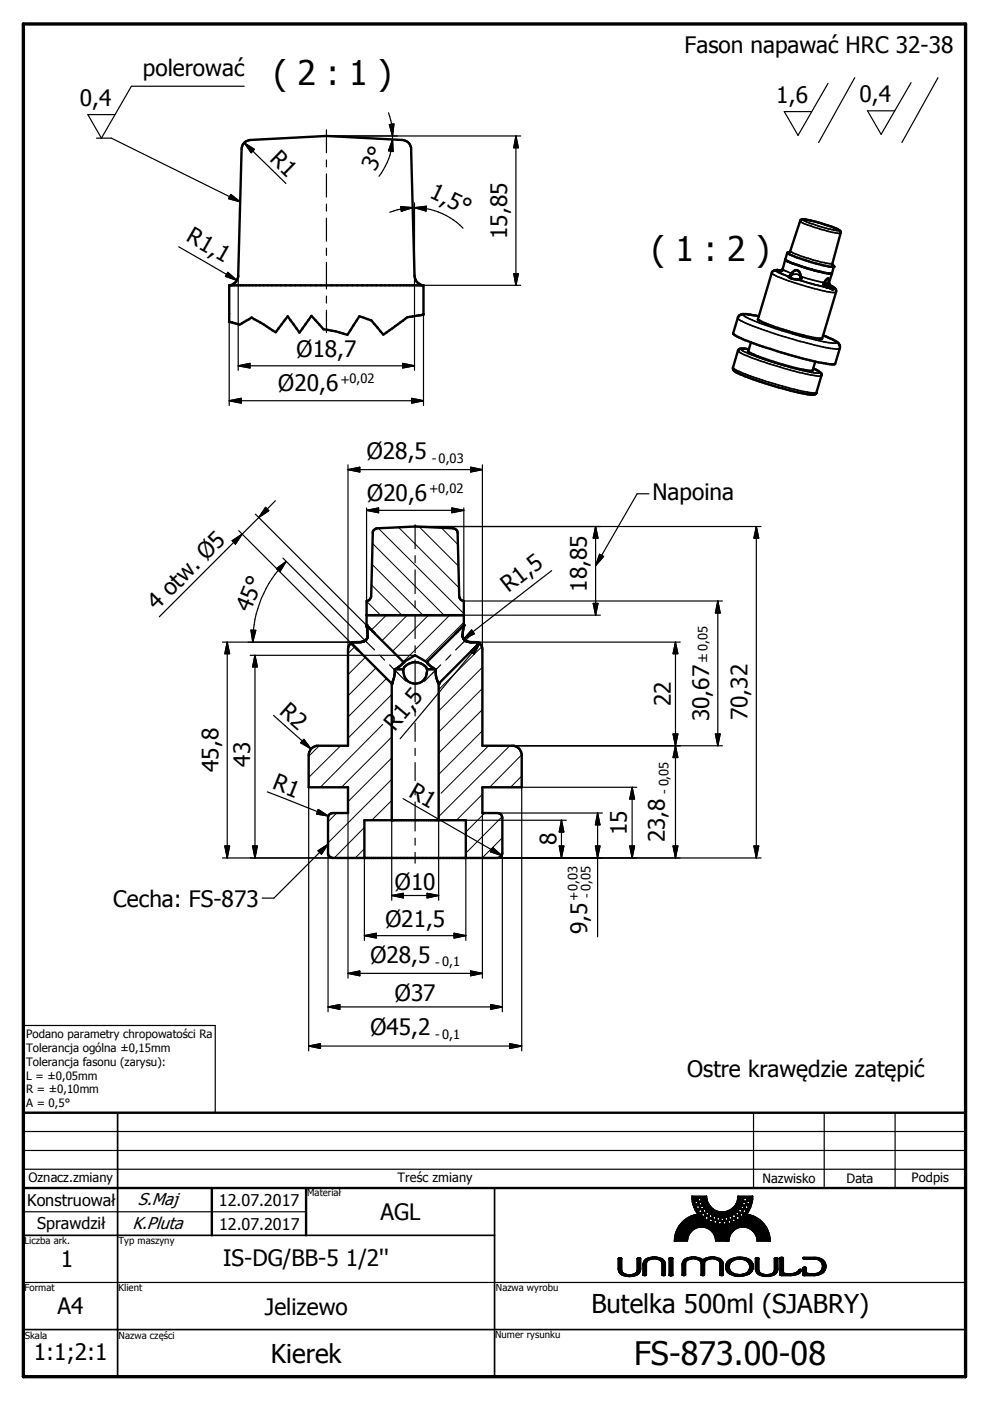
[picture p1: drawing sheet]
<svg xmlns="http://www.w3.org/2000/svg" width="210mm" height="297mm" viewBox="0 0 210 297" stroke-linecap="round" stroke-linejoin="round" font-family="sans-serif">
<defs><g id="words">
<g font-size="7.2">
<text x="58" y="18">( 2 : 1 )</text>
<text x="138.2" y="55.4">( 1 : 2 )</text>
</g>
<text font-size="6.9" x="134.5" y="289.4">FS-873.00-08</text>
<g font-size="5.5">
<text x="125.4" y="278.5">Butelka 500ml (SJABRY)</text>
<text x="57.4" y="289">Kierek</text>
</g>
<g font-size="4.8">
<text x="145.1" y="11.1">Fason napawać HRC 32-38</text>
<text x="30.3" y="16.2">polerować</text>
<text x="16.9" y="22.5">0,4</text>
<text x="164.6" y="21.9">1,6</text>
<text x="182.2" y="21.7">0,4</text>
<text x="57" y="34" transform="rotate(44 57 34)">R1</text>
<text x="79.6" y="36.5" transform="rotate(-64 79.6 36.5)">3°</text>
<text x="90.8" y="41.8" transform="rotate(25 90.8 41.8)">1,5°</text>
<text x="39.3" y="51" transform="rotate(30 39.3 51)">R1,1</text>
<text x="107.5" y="50.7" transform="rotate(-90 107.5 50.7)">15,85</text>
<text x="62.9" y="75.7">Ø18,7</text>
<text x="59" y="83">Ø20,6</text>
<text x="77.8" y="97.3">Ø28,5</text>
<text x="77.9" y="106.2">Ø20,6</text>
<text x="138.3" y="106">Napoina</text>
<text x="107.8" y="125.8" transform="rotate(-38 107.8 125.8)">R1,5</text>
<text x="124.4" y="125.5" transform="rotate(-90 124.4 125.5)">18,85</text>
<text x="33.3" y="129.6" transform="rotate(-45 33.3 129.6)">4 otw. Ø5</text>
<text x="53" y="130" transform="rotate(-67 53 130)">45°</text>
<text x="142.2" y="149.7" transform="rotate(-90 142.2 149.7)">22</text>
<text x="59.1" y="151.3" transform="rotate(42 59.1 151.3)">R2</text>
<text x="83.7" y="155.1" transform="rotate(-50 83.7 155.1)">R1,5</text>
<text x="150.3" y="152.9" transform="rotate(-90 150.3 152.9)">30,67</text>
<text x="158.5" y="152.7" transform="rotate(-90 158.5 152.7)">70,32</text>
<text x="46.3" y="163.7" transform="rotate(-90 46.3 163.7)">45,8</text>
<text x="53" y="162.6" transform="rotate(-90 53 162.6)">43</text>
<text x="57.6" y="167.1" transform="rotate(22 57.6 167.1)">R1</text>
<text x="86.4" y="168.7" transform="rotate(30 86.4 168.7)">R1</text>
<text x="118" y="179.2" transform="rotate(-90 118 179.2)">8</text>
<text x="132.9" y="177" transform="rotate(-90 132.9 177)">15</text>
<text x="140.9" y="178.6" transform="rotate(-90 140.9 178.6)">23,8</text>
<text x="83.7" y="188.6">Ø10</text>
<text x="24" y="192.2">Cecha: FS-873</text>
<text x="81.7" y="196.5">Ø21,5</text>
<text x="124.5" y="198.1" transform="rotate(-90 124.5 198.1)">9,5</text>
<text x="78.5" y="204.1">Ø28,5</text>
<text x="83.7" y="212.2">Ø37</text>
<text x="78.5" y="219.5">Ø45,2</text>
<text x="145.7" y="228.4">Ostre krawędzie zatępić</text>
<text x="80.6" y="258.7">AGL</text>
<text x="12.9" y="268.6">1</text>
<text x="47.3" y="268.4">IS-DG/BB-5 1/2''</text>
<text x="12.2" y="278.7">A4</text>
<text x="56.1" y="278.7">Jelizewo</text>
<text x="7.2" y="288.3">1:1;2:1</text>
</g>
<g font-size="3.6">
<text x="29.2" y="255.4">S.Maj</text>
<text x="28.1" y="260.5">K.Pluta</text>
</g>
<g font-size="3.4">
<text x="5.8" y="255.7">Konstruował</text>
<text x="46.4" y="255.7">12.07.2017</text>
<text x="7.9" y="260.6">Sprawdził</text>
<text x="46.4" y="260.7">12.07.2017</text>
</g>
<g font-size="2.7">
<text x="72.2" y="81.4">+0,02</text>
<text x="91.5" y="98.2">- 0,03</text>
<text x="91" y="104.6">+0,02</text>
<text x="141.8" y="168.3" transform="rotate(-90 141.8 168.3)">- 0,05</text>
<text x="122.6" y="190.9" transform="rotate(-90 122.6 190.9)">+0,03</text>
<text x="125.3" y="190.4" transform="rotate(-90 125.3 190.4)">- 0,05</text>
<text x="92.2" y="205">- 0,1</text>
<text x="92.2" y="220.4">- 0,1</text>
<text x="6.1" y="250.7">Oznacz.zmiany</text>
<text x="84.3" y="250.7">Treśc zmiany</text>
<text x="161.7" y="250.9">Nazwisko</text>
<text x="179.5" y="250.9">Data</text>
<text x="193.3" y="250.7">Podpis</text>
</g>
<text font-size="2.6" x="150" y="140.5" transform="rotate(-90 150 140.5)">±0,05</text>
<g font-size="2.4">
<text x="5.5" y="220.1">Podano parametry chropowatości Ra</text>
<text x="5.5" y="223.1">Tolerancja ogólna ±0,15mm</text>
<text x="5.5" y="226">Tolerancja fasonu (zarysu):</text>
<text x="5.5" y="228.9">L = ±0,05mm</text>
<text x="5.5" y="231.8">R = ±0,10mm</text>
<text x="5.5" y="234.7">A = 0,5°</text>
</g>
<g font-size="2">
<text x="65.1" y="253.7">Materiał</text>
<text x="5.2" y="263.7">Liczba ark.</text>
<text x="25.1" y="263.7">Typ maszyny</text>
<text x="5.2" y="273.7">Format</text>
<text x="25.1" y="273.7">Klient</text>
<text x="105.1" y="273.8">Nazwa wyrobu</text>
<text x="5.2" y="283.8">Skala</text>
<text x="25.1" y="283.8">Nazwa części</text>
<text x="105" y="283.6">Numer rysunku</text>
</g>
</g></defs>
<g fill="none" stroke="#000" stroke-width=".51">
<path d="M164.8 57.3h.1M164.9 57.3l.3 .2 .5-.1M165.4 57.3l.2 .1M165.4 57.3h-1.1l-.6 .4-3 10a26.4 26.4 0 0 0 7.2 2.8l4.5 1.1 1.9 .2 2.9-9.8a1.35 1.35 0 0 0-1.1-1.5l-.3-.1M165.4 57.3l.3 .1M165.4 57.4h.1M166.5 55l.1 .2a36.4 36.4 0 0 0 9.6 2.8h.2M166.5 55l-.6 2-.2 .4M166.9 53.6a31.3 31.3 0 0 0 9.4 3h.5M166.9 53.6l-.4 1.4M167.3 53.5l.2-.2 2.2-6.5a.93 .93 0 0 1 1.2-.2l2.1 .4 3.3 1 1.2 .6 .7 .5-1.7 6.8 .1 .4M167.3 53.5l-.4 .1"/>
<path d="M167.3 53.5l-.1 .1M167.4 58.5h.1M167.7 58.2l-.1 .1M168.2 57.6a.92 .92 0 0 1 1.1-.2 .92 .92 0 0 1 .4 1.1v.6l-.2 .2-2-.4-.2-.3zM176.4 58l-.6 1.9 .1 .7M176.6 56.3h.1M176.6 56.3l.2 .3M176.8 56.6l-.4 1.4M48.6 60.5h41.2M48.6 60.5v7.7l2.2 .6 2.5-1.5 5.2 3.1 2.5-3.3 2.5 3.4 2.5-3.5 2.6 2.8 2.5 .4 2.6 .8 2.5-3.9 2.5 .8 2.6 3.1 5.1-3.7 3.4-.6v-6.2M48.6 60.5a2.11 2.11 0 0 0 1.9-2.1l.7-26.8a1.94 1.94 0 0 1 1.9-1.9l16.1-.9 16.1 .9a1.94 1.94 0 0 1 1.9 1.9l.7 26.8a2.06 2.06 0 0 0 1.9 2.1M158.8 74.1l-1.8-.2-.4 .3-1.2 4a2.3 2.3 0 0 0 1.6 1.2l3.7 1.4 4.4 1.4 6.1 1.4h1.5"/>
<path d="M159.2 72.6l-.5 1.9v.1a50.4 50.4 0 0 0 12.8 4h.8l.5-1.9M160.9 67.1l-.4-.1a8.4 8.4 0 0 0-3.4-.3l-.6 .6-1.1 3.4a3.3 3.3 0 0 0 2.1 1.2l3.6 1.4 6.1 1.9 5.8 1.5 1.7 .3a3.9 3.9 0 0 0 2.4 .1l1-3.2a1.45 1.45 0 0 0-1.1-1.6l-2.5-1.2M172.4 78.1l1.2 .6a.68 .68 0 0 1 .6 .9l-1.1 3.7-.3 .3M174.8 60.6l-.1-.2 .1-.5 .3-.5 .6-.3v1.4l.4 .5 .5 .2v.1h-.3M174.8 60.6v.1M174.8 60.7l1.6 .6M175.1 60.8l.1 .1M175.6 60.4h.1M175.8 60.4v.1M175.9 60.8v.1M176.4 61v.1M172.7 83.6h.1"/>
<path d="M74.5 136.4l-.5 .4-.2 .8v20.5h-6.7a1.98 1.98 0 0 0-1.7 2v6.8h8.4v5.5h-3.5l-.4 .2-.3 .6v7.9l.5 .7 .5 .1h34.9a1.05 1.05 0 0 0 1-1v-7.5a1 1 0 0 0-1-1h-3.2v-5.5h8.3v-6.8a2.09 2.09 0 0 0-1.6-2h-6.7v-20.5l-.3-.8-.4-.4M74.5 136.4l8.6 8.5M74.5 136.3v.1M77.3 135.9l-.8 .2h-1.5l-.5 .3M77.5 135.8l-.2 .1M77.5 135.8h.1M77.7 130.4h20.6M77.7 132.6l7.9 7.8M77.9 135.1h.1M98.3 132.6l-7.8 7.8M98.3 132.6v-5.2l-.7-.3-.2-.7-.4-13.4a1 1 0 0 0-.9-1l-8.1-.4-8.4 .5a.86 .86 0 0 0-.6 .9l-.3 13.4a1.1 1.1 0 0 1-1 1v5.2l.3 2.4-.5 .8M98.3 132.6l-.2 2.4 .3 .6 .4 .3"/>
<path d="M98.7 135.9l.6 .2h1.7l.6 .3M99.5 136.1h.1M101.5 136.3l.1 .1M101.6 136.4l-8.6 8.5M83.7 141.9l-.1 1.5-.5 1.5v29M83.7 141.9h1.8M85.5 140.4v.1M85.5 141.9a2.52 2.52 0 0 0 1.9 3 2.52 2.52 0 0 0 3-1.9l.2-1.1M85.5 141.9a2.84 2.84 0 0 1 5.1 0M85.6 140.4l-.8 .8-1.1 .7M85.6 140.4l2.4-1.5 2.5 1.5M90.5 140.4l.7 .8 1.2 .7"/>
<path d="M90.6 141.9h1.8M92.4 141.9v1.3l.6 1.7v29M77.3 181.9v-8h21.5v8M5 235.9h199.7v56h-199.7zM5 251.9h199.7M44.9 251.9v10M64.9 251.9v10"/>
</g>
<g fill="#000">
<circle cx="164.7" cy="57.3" r=".25"/>
<circle cx="164.8" cy="57.3" r=".25"/>
<circle cx="164.9" cy="57.3" r=".25"/>
<circle cx="164.9" cy="57.4" r=".25"/>
<circle cx="165" cy="57.3" r=".25"/>
<circle cx="165" cy="57.4" r=".25"/>
<circle cx="165.1" cy="57.4" r=".25"/>
<circle cx="165.1" cy="57.3" r=".25"/>
<circle cx="165.2" cy="57.4" r=".25"/>
<circle cx="165.2" cy="57.3" r=".25"/>
<circle cx="165.2" cy="57.5" r=".25"/>
<circle cx="165.3" cy="57.5" r=".25"/>
<circle cx="165.3" cy="57.3" r=".25"/>
<circle cx="165.4" cy="57.5" r=".25"/>
<circle cx="165.5" cy="57.4" r=".25"/>
<circle cx="165.6" cy="57.4" r=".25"/>
<circle cx="167.2" cy="53.6" r=".25"/>
<circle cx="167.3" cy="58.6" r=".25"/>
<circle cx="167.3" cy="58.7" r=".25"/>
<circle cx="167.4" cy="58.5" r=".25"/>
<circle cx="167.5" cy="58.4" r=".25"/>
<circle cx="167.6" cy="58.3" r=".25"/>
<circle cx="167.7" cy="58.2" r=".25"/>
<circle cx="167.8" cy="58.1" r=".25"/>
<circle cx="167.8" cy="58" r=".25"/>
<circle cx="168.9" cy="59.2" r=".25"/>
<circle cx="169" cy="59.3" r=".25"/>
<circle cx="169.1" cy="59.3" r=".25"/>
<circle cx="169.2" cy="59.3" r=".25"/>
<circle cx="169.3" cy="59.3" r=".25"/>
<circle cx="169.4" cy="59.3" r=".25"/>
<circle cx="169.5" cy="59.3" r=".25"/>
<circle cx="169.6" cy="59.2" r=".25"/>
<circle cx="169.7" cy="59.1" r=".25"/>
<circle cx="169.7" cy="59" r=".25"/>
<circle cx="169.7" cy="58.9" r=".25"/>
<circle cx="169.8" cy="58.8" r=".25"/>
<circle cx="169.8" cy="58.7" r=".25"/>
<circle cx="174.8" cy="59.9" r=".25"/>
<circle cx="174.8" cy="60" r=".25"/>
<circle cx="176.6" cy="56.3" r=".25"/>
<circle cx="176.8" cy="56.6" r=".25"/>
<circle cx="174.7" cy="60.3" r=".25"/>
<circle cx="174.7" cy="60.2" r=".25"/>
<circle cx="174.7" cy="60.4" r=".25"/>
<circle cx="174.7" cy="60.1" r=".25"/>
<circle cx="174.7" cy="60.5" r=".25"/>
<circle cx="174.8" cy="60.5" r=".25"/>
<circle cx="174.8" cy="60.6" r=".25"/>
<circle cx="174.9" cy="60.7" r=".25"/>
<circle cx="175" cy="60.8" r=".25"/>
<circle cx="175.1" cy="60.8" r=".25"/>
<circle cx="175.2" cy="60.9" r=".25"/>
<circle cx="175.3" cy="60.9" r=".25"/>
<circle cx="175.4" cy="61" r=".25"/>
<circle cx="175.5" cy="61" r=".25"/>
<circle cx="175.6" cy="61" r=".25"/>
<circle cx="175.6" cy="60.1" r=".25"/>
<circle cx="175.6" cy="60.2" r=".25"/>
<circle cx="175.6" cy="60.4" r=".25"/>
<circle cx="175.7" cy="60.5" r=".25"/>
<circle cx="175.7" cy="61" r=".25"/>
<circle cx="175.7" cy="60.6" r=".25"/>
<circle cx="175.8" cy="60.6" r=".25"/>
<circle cx="175.8" cy="60.7" r=".25"/>
<circle cx="175.9" cy="60.7" r=".25"/>
<circle cx="175.9" cy="60.8" r=".25"/>
<circle cx="175.9" cy="60.6" r=".25"/>
<circle cx="176" cy="60.9" r=".25"/>
<circle cx="176.1" cy="61" r=".25"/>
<circle cx="176.2" cy="61" r=".25"/>
<circle cx="176.3" cy="61" r=".25"/>
<circle cx="176.4" cy="61" r=".25"/>
<circle cx="176.4" cy="61.1" r=".25"/>
<circle cx="176.5" cy="61.1" r=".25"/>
<circle cx="176.6" cy="61.3" r=".25"/>
<circle cx="176.6" cy="61.2" r=".25"/>
<circle cx="74.5" cy="136.4" r=".25"/>
<circle cx="74.5" cy="136.3" r=".25"/>
<circle cx="76.5" cy="136.1" r=".25"/>
<circle cx="77" cy="136.1" r=".25"/>
<circle cx="77.7" cy="132.6" r=".25"/>
<circle cx="98.3" cy="132.6" r=".25"/>
<circle cx="98.5" cy="135.7" r=".25"/>
<circle cx="99.6" cy="136.1" r=".25"/>
<circle cx="99.8" cy="136.1" r=".25"/>
<circle cx="101.5" cy="136.3" r=".25"/>
<circle cx="101.6" cy="136.4" r=".25"/>
<circle cx="83.1" cy="144.9" r=".25"/>
<circle cx="85.5" cy="140.5" r=".25"/>
<circle cx="85.6" cy="140.4" r=".25"/>
<circle cx="90.5" cy="140.4" r=".25"/>
<circle cx="90.6" cy="140.5" r=".25"/>
<circle cx="93" cy="144.9" r=".25"/>
<circle cx="83.1" cy="173.9" r=".25"/>
<circle cx="93" cy="173.9" r=".25"/>
</g>
<g fill="none" stroke="#000" stroke-width=".35">
<path d="M163.6 57.9v.1M163.6 58a40.9 40.9 0 0 0 10.8 3.6l2 .4h.8M164.8 57.3h-.2v.2l.5 .3 2.2 .9M165.1 57.4l-.1 .2 .3 .2 2 .8M165.6 57.4h.1M165.9 57l.6 .4 1.4 .6M167.5 58.5v.1M167.5 58.6a1.46 1.46 0 0 1 2.3 .1M167.5 58.6l-.1 .2M167.6 53.2v.1a25.7 25.7 0 0 0 7.5 2.5l1.4 .1M168.9 59.2l3.8 1.2 2.5 .5M169.3 59.3l4.7 1.3"/>
<path d="M169.6 46.9a28.2 28.2 0 0 0 7.6 2.5h1M169.8 58.6l5 1.3M170.2 46.5h.6l3.6 .9 2.8 1 .7 .5h-.6l-2.1-.5a18.7 18.7 0 0 1-4.7-1.6zM174.9 59.7l.7 1M175.8 59.9l-.2 .1M155.4 77.9a5.6 5.6 0 0 0 2.6 1.4l6.4 2.1a32.4 32.4 0 0 0 8.7 1.9v-.1M156.4 67.4l.1 .2a23 23 0 0 0 6.2 2.6 82.4 82.4 0 0 0 14.8 3.8l.6-.1M156.5 74.3v.1a27.2 27.2 0 0 0 6.8 2.8l6.2 1.8 3.9 .8 .8-.2M158.8 74.1l-1.5-.2-.2 .1v.1a39.3 39.3 0 0 0 9.9 3.6l4.7 1.2 1.5 .2 .7-.1-.2-.2-1.3-.7M160.9 67.1l-1.5-.3a1.89 1.89 0 0 0-1.8 0h.1a13.3 13.3 0 0 0 3.9 1.9 78.8 78.8 0 0 0 15.1 4.1h.5l.2-.2a5.1 5.1 0 0 0-2.4-1.3l-.5-.2M174.2 60.7l1.5 .3-.1-.3M175.8 60.6l-.2 .1"/>
<path d="M175.8 60.5l.9 .4v.2h-.2M175.9 60.6l.4 .2-.2 .2M24.9 235.9v56M104.9 251.9v40M5 261.9h99.9M5 281.9h199.7"/>
</g>
<g fill="#000">
<path d="M51.8 30.3l2.1 1.4-.6 .7zM82.5 26.4l1-.1-.3 2.5zM83.2 29.6l.2 2.5-1-.1zM109.4 28.8l.5 2.5h-1zM48.3 57.7l1.9 1.7-2.4-.8zM48.9 41.2l2 1.6-2.4-.7zM85 43.8l2.5 .2-2.4 .8zM87.9 44l2.5-.3-.1 1zM108.9 58h1l-.5 2.5zM50.5 77.6l2.5-.6v1zM85.4 77l2.5 .6-2.5 .4zM48.6 85l2.5-.5v1z"/>
<path d="M73.8 99.6l2.5-.5v1zM87.3 84.5l2.5 .5-2.5 .5zM49.2 114.6l2.2-1.4-1.5 2.2zM56.3 107.6l.7 .7-2.1 1.4zM77.7 108.2l2.6-.5v1zM95.8 107.7l2.5 .5-2.5 .5zM99.8 99.1l2.5 .5-2.5 .5zM126.3 111.6l.5 2.5h-1zM127.1 117.5l.9 .5-1.7 1.9zM160.4 111.6l.5 2.5h-1zM48.2 136.1l.5 2.5h-1zM53.2 133.6h1l-.6 2.5z"/>
<path d="M58.6 120.6l2.1-1.6-1.3 2.2zM100 133.6l.6 .8-2.3 1.1zM99.7 138l2-1.6-1.2 2.3zM125.8 127.9h1l-.5 2.5zM143.2 136.1l.5 2.5h-1zM152.2 127.4l.5 2.6h-1zM54.1 138.9l.5 2.5h-1zM64.4 156.8l1.6 2-2.2-1.3zM142.7 155.6h1l-.5 2.5zM151.7 155.6h1l-.5 2.5zM47.7 179.4h1l-.5 2.5zM53.6 179.4h1l-.5 2.5z"/>
<path d="M67.5 171.6l2.1 1.4-2.5-.4zM118.6 179.4h.9l-.5 2.5zM119 173.9l.5 2.5h-.9zM126.2 179.4h1l-.5 2.5zM126.7 172.4l.5 2.5h-1zM133.5 179.4h1l-.5 2.5zM134 166.9l.5 2.5h-1zM142.7 179.4h1l-.5 2.5zM143.2 158.1l.5 2.5h-1zM159.9 179.4h1l-.5 2.5zM67.4 180.4l2.2-1.4-1.4 2.1zM77.3 198.4l2.5-.5v1z"/>
<path d="M83.1 189.9l2.4-.5v1zM90.6 189.4l2.4 .5-2.4 .5zM96.3 197.9l2.5 .5-2.5 .5zM104.5 179.7l1.9 1.7-2.4-.8zM69.6 213.5l2.5-.5v1zM73.8 206.4l2.5-.5v1zM99.8 205.9l2.5 .5-2.5 .5zM104 213l2.5 .5-2.5 .5zM65.4 221.8l2.5-.5v1zM108.1 221.3l2.5 .5-2.5 .5zM146.7 254.2l.8 .5-.1 .1zM146.7 254.2l1.3 .1-.5 .4z"/>
<path d="M146.8 254.8h.5v.2zM146.8 254.8h.6zM146.7 254.2l.7 .6h-.6zM146.9 255.4l.4-.3 .1 .1zM147.3 255v.1l-.4 .3zM146.8 254.8l.5 .2-.4 .4zM147.1 255.9h.5l.1 .2zM147.1 255.9l.6-.1-.1 .1zM147.4 256.5l.3-.3h.2zM147.7 256.1v.1l-.3 .3zM147.1 255.9l.6 .2-.3 .4zM147.4 256.5l.7 .2v.1z"/>
<path d="M147.5 255.3h.2v.4zM146.9 255.4l.6-.1zM146.9 255.4l.6-.1 .2 .5zM146.9 255.4l.8 .4-.6 .1zM147.7 255.3l.2 .3-.2 .1zM147.7 255.3l.2 .3zM147.7 257l.4-.1 .1 .1zM147.7 257l.4-.2v.1zM147.4 256.5l.7 .3-.4 .2zM147.1 257.6l.6-.1 .5 .6zM147.5 255.3l.2 .5zM147.8 255.3l.2 .3h-.1z"/>
<path d="M147.8 255.3l.1-.1 .1 .4zM147.9 255.2l.3 .2-.2 .2zM147.9 255.2h.3v.2zM147.7 254.6l.3-.2-.2 .3zM148 254.4l-.2 .3zM148.2 255.4l-.1 .2h-.1zM148 255l.2 .1h-.2zM148 255h.3zM148 254.8l.3 .2h-.3zM148.2 254.7l.1 .3-.3-.2zM148 254.6l.2 .1-.2 .1zM147.5 254.7l.5-.4z"/>
<path d="M148 254.3l-.3 .3zM147.8 254.7l.2-.2-.1 .3zM148 254.5l-.1 .3zM146.7 253.6l1.3 .7-1.3-.1zM148.2 257l.1 .1-.3 .4zM147.7 257h.5l-.2 .5zM148 254.6v.2zM146.7 253.6l1.3 .5v.2zM147.9 256.2l.2 .5zM147.4 256.5l.5-.3 .2 .5zM148.2 255.4l-.1 .2zM148 255.1h.2v.1z"/>
<path d="M147.9 255.2h.3zM146.7 253.6l1.5 .4-.2 .1zM146.4 257.9l1.8 .2 .5 .5zM146.4 257.9l.7-.3 1.1 .5zM148 256.3l.1-.1 .1 .3zM148 256.3l.2 .2-.1 .2zM148.3 255.4v.3l-.2-.1zM148.3 255.4l.1 .1-.1 .2zM148.2 254.7h.1v.3zM148.3 255.9l.2 .1-.2 .1zM148.3 255.8h.3zM148.5 255.6l.1 .2h-.3z"/>
<path d="M146.7 253.6l1.6 .4zM148.3 255.9h.2v.1zM148.3 255.8l.2 .1h-.2zM148.1 256.2h.2v.3zM148.1 256.2l.2 .3h-.1zM148.4 255.5l-.1 .3zM148.4 255.5l.1 .1-.2 .2zM148.3 254.7h.1v.2zM148.3 254.7l.1 .2-.1 .1zM148.4 258l.6-.1zM148.4 258l.4-.3v.1zM148.3 254l1.5-.4z"/>
<path d="M148.3 256.2l.2 .3zM148.3 257.1l.2 .1-.5 .3zM148.5 255.6l.1-.1v.3zM148.3 256.1l.2-.1v.2zM148.4 254.7l.1-.1v.3zM148.4 254.7l.1 .2h-.1zM148.3 256.1l.2 .1zM148.3 256.2h.2v.3zM148.5 254.1l1.3-.5 .1 .4zM148.4 254l1.4-.4-1.3 .5zM148.6 254.5v.4zM148.5 256.2v.3z"/>
<path d="M148.6 255.5l.2 .2-.2 .1zM148.6 255.5l.2-.1v.3zM148.7 254.4l1.2 .1h-1.3zM148.5 254.1l1.4-.1-1.3 .3zM148.6 254.5l.2 .5zM148.6 254.5h1.3l-1.1 .5zM148.5 254.6l.1 .3h-.1zM148.6 256.2l-.1 .3zM148.6 256.2l.2 .1-.2 .2zM148.7 254.4l1.2-.4v.5zM148.6 254.3l1.3-.3-1.2 .4zM145.8 258.2l.6-.3 2.3 .7z"/>
<path d="M148.8 256.9l.2 .4-.3-.3zM148.8 255.4l.1 .3h-.1zM148.8 255.4l.1 .3zM148.5 257.2l.1-.1 .2 .3zM148.5 257.2l.3 .4zM148 257.5l.5-.3 .3 .4zM148 257.5l.8 .1-.4 .4zM148.6 256.5l.2-.2-.1 .2zM148.8 256.3h.1l-.2 .2zM148.4 258l.4-.4zM148.8 258.4l.7-.2v.2zM149.1 257.9l.4 .3-.7 .2z"/>
<path d="M148.8 256.8h.3l-.3 .1zM148.8 256.8l.2-.1 .1 .1zM148.8 256.7h.2l-.2 .1zM148.8 256.7l.3-.1-.1 .1zM148.8 256.9l.3 .1-.1 .3zM148.8 256.9l.3-.1v.2zM148.4 258l.6-.1-.2 .5zM148.8 255.4l.2 .3zM148.9 255.2l.1 .5zM148.6 257.1l.1-.1 .1 .3zM148.6 257.1l.2 .2v.1zM148.9 255.2l.2 .6z"/>
<path d="M148.9 255.2l1.4 .1-1.2 .5zM148.7 257l.3 .3h-.2zM148.9 256.3l.2 .3-.4-.1zM148.7 256.5l.4 .1-.3 .1zM149.1 257.9h.1l.3 .3zM149.1 257v.2zM149.1 257l-.1 .3zM149 257.9h.1l-.3 .5zM148.9 256.3l.2 .2zM148.9 256.3l.2 .2v.1zM149.2 257.9l.3 .3zM149.2 257.9l.2-.1 .1 .3z"/>
<path d="M149 256.3l.1-.1 .1 .2zM149 256.3l.2 .1zM149.2 257l.2 .1-.2 .2zM149.2 257v.3l-.1-.1zM149.3 258.8l.3-.3 .1 .1zM149.5 258.4l.1 .1-.3 .3zM148.8 258.4h.7l-.2 .4zM149.4 257.8l.2 .2-.1 .1zM149.4 257.7l.2 .3-.2-.2zM149.2 256.2l.2 .2zM149.1 256.2l.3 .2zM149.4 257.1v.2h-.2z"/>
<path d="M149.4 257.3l.2-.1zM149.4 257.7l.3 .2-.1 .1zM149.4 257.7l.3-.1v.3zM149.4 257.6h.3l-.3 .1zM149.4 257.6l.2-.1 .1 .1zM149.4 257.4l.2 .1-.2 .1zM149.4 257.4l.2-.1v.2zM149.4 257.3h.2zM149.2 256l.3 .4-.3-.2zM149.2 256.2l.3 .2zM149.6 256.5l.9-.8 .3 .2zM149.5 256.4l1-.7z"/>
<path d="M149.4 257.1l.2 .1zM149.4 257.1l.2 .1-.2 .1zM149.7 257.6l.1 .1-.1 .2zM149.7 256.7l.2 .3zM149.7 256.7l.4 .3zM149.7 256.6l.4 .4zM149.7 256.6l1.1-.7-.7 1.1zM149.6 256.5l1.2-.6-1.1 .7zM149.5 257l.2 .1zM149.5 257l.2 .1-.1 .1zM149.7 259.1l.7-.2 .1 .1zM149.9 258.6l.5 .3-.7 .2z"/>
<path d="M149.3 258.8l.4-.2v.5zM149.8 257.7l-.1 .2zM149.8 257.7h.1v.2zM149.7 256.8l.1 .2h-.2zM149.6 257h.2l-.1 .1zM149.9 258.6l.5 .3zM149.7 258.6h.2l-.2 .5zM149.9 257.7l.1 .2h-.1zM148.8 255l1.1-.5-1.1 .6zM148.8 255.1l1.1-.6 .2 .4zM149.7 256.8l.2 .2zM150.1 257.7l.2 .2h-.3z"/>
<path d="M149.9 257.7h.2l-.1 .2zM150 258.6l.4 .3zM150 258.6l.1-.1 .3 .2zM150.1 257.7h.2zM148.8 255.1l1.3-.2-1.2 .3zM148.9 255.2l1.2-.3 .2 .4zM150.1 258l.2-.1v.1zM150 257.9h.3zM150.1 258.5l.3 .1v.1zM150.2 258.4l.2 .2-.3-.1zM150.2 258.2h.3zM150.2 258.1h.2l-.2 .1z"/>
<path d="M150.2 258.1l.1-.1 .1 .1zM150.1 258h.2l-.1 .1zM150.2 257.6h.2l-.1 .1zM150.3 257.5l.1 .1h-.2zM150.2 258.4l.3 .1-.1 .1zM150.2 258.2l.3 .3zM150.2 258.2l.4 .2-.1 .1zM150.3 257.5h.2zM150.3 257.3l.2 .2h-.2zM150.3 257.2l.5 .3zM150.3 257.2l1.2-.7-.7 1zM150.6 259.1h.1l-.4 .3z"/>
<path d="M150.5 259l.1 .1-.3 .3zM149.7 259.1l.8-.1-.2 .4zM149.1 255.8l1.2-.5zM149.2 255.9l1.1-.6 .2 .4zM150.1 257.7l.2 .2zM150.3 257.3l.4 .2zM150.3 257.2l.4 .3zM149.2 255.9l1.3-.2-1.3 .3zM149.2 256l1.3-.3-1 .7zM150.5 258.2h.2l-.1 .2zM150.2 258.2h.3l.1 .2zM150.7 258.2h.1l-.1 .2z"/>
<path d="M150.7 258.2l-.1 .2zM150.8 258.2h.3zM150.8 259.6l.5-.4 .1 .1zM150.8 259.1l.5 .1-.5 .4zM150.3 259.4l.4-.3 .1 .5zM150.8 255.9l.3 .3-1 .8zM150.8 258.4l.3-.2v.2zM150.8 258.2h.3l-.3 .2zM150.8 258.2v.2h-.1zM150.8 259.1l.2-.1 .3 .2zM150.7 259.1h.1v.5zM150.9 258.1h.2v.1z"/>
<path d="M151 258l.1 .1h-.2zM151 258.5l.2-.1zM150.8 258.4h.3zM151 259l.3 .2zM151 258.9l.3 .2-.3-.1zM151 258h.2zM151 257.9l.2 .1h-.2zM151 257.7l.5 .2zM151.2 258.4l.1 .1-.3 .1zM151 258.5l.2-.1-.2 .2zM151 257.9h.3zM151 257.7l.3 .2z"/>
<path d="M151 258.9l.3 .1v.1zM151.1 258.7l.2 .3-.3-.1zM151 258.6l.3-.1-.2 .2zM151.1 258.7l.3 .1-.1 .2zM150.1 257l1-.8-.9 .9zM150.2 257.1l.9-.9 .4 .3zM151.5 259.4l.1 .1-.2 .3zM151.4 259.3l.1 .1-.1 .4zM151.3 258.5l.2 .1-.1 .2zM151.1 258.7l.2-.2 .1 .3zM150.8 259.6l.6-.3v.5zM150.9 257.6l.9-.9-.3 1.2z"/>
<path d="M150.9 257.6l.6 .3zM151.5 256.5l-.6 1.1-.1-.1zM151.5 256.5l.3 .2-.9 .9zM150.2 257.1l1.3-.6-1.2 .7zM151.5 258.6l.1-.1-.1 .2zM151.5 258.6l-.1 .2zM151.8 256.7l.5 .1-.7 1.1zM151.8 256.7l-.2 1.2h-.1zM151.7 258.4l-.1 .3zM151.6 258.5v.2h-.1zM152.3 256.8l-.6 1.2-.1-.1zM151.7 258.4l.3 .2z"/>
<path d="M151.7 258.4h.2zM151.7 258l.6 .1zM151.8 258.7l.2-.1v.1zM151.7 258.4l.3 .2-.2 .1zM151.8 258.4l.2-.1-.1 .1zM151.8 258.2l.2 .1-.2 .1zM151.8 258.2h.2v.1zM151.8 258.1l.2 .1h-.2zM151.8 258.1h.3zM151.7 258l.4 .1zM151.7 258.4l.1 .3h-.2zM152 258.7h.1l-.2 .1z"/>
<path d="M151.8 258.7h.2zM151.6 259.5l.2-.1 .2 .6zM151.6 259.5l.4 .5-.6-.2zM151.9 258.8l.2-.1-.1 .3zM152.4 259.5l.1 .1-.5 .4zM152.3 256.8l.4 .1-.4 1.2zM152.3 256.8v1.3l-.6-.1zM152 259.1l.3 .1h-.3zM152 259.2l.3 .2zM152.1 258.7l.2 .1-.3 .2zM152 259l.3 .1zM152 259.1h.3v.1z"/>
<path d="M152 259.2l.3 .2-.4-.1zM151.9 259.3l.5 .2zM152.7 256.9l.3 1.3-.6-.1zM152.7 256.9l-.3 1.2h-.1zM152 259l.3-.2 .1 .2zM152 259h.4l-.1 .1zM151.8 259.4l.6 .1zM151.8 259.4l.6 .1-.4 .5zM152.3 258.8l.1-.1 .1 .3zM152.3 258.8l.2 .2zM152.5 258.2h.5zM152.4 258.1l.6 .1z"/>
<path d="M152.6 258.4l.2 .1-.2 .1zM152.6 258.4h.2zM152.6 258.3l.2 .1h-.2zM152.6 258.3h.3zM152.5 258.2l.4 .1zM152.4 258.7l.3 .2zM152.4 258.7l.3 .2-.2 .1zM152.7 256.9h.4l-.1 1.3zM152.6 258.6l.2-.1v.2zM152.6 258.6l.2 .1h-.3zM152.5 258.7h.3l-.1 .2zM152.8 258.7h.1l-.2 .2z"/>
<path d="M152.7 258.9l.2-.2zM152.9 258.7l.1 .1-.2 .2zM153 259.2l.3 .2h-.3zM153 259.1h.3v.1zM153.1 258.9l.2 .2h-.3zM153 259.2h.3v.2zM153 259.1l.3 .1zM152.8 259l.2-.2zM153 258.8l.1 .1-.2 .1zM153.1 258.9l.3 .1-.1 .1zM153.1 258.9l.2-.1 .1 .2zM152.9 259l.2-.1-.1 .2z"/>
<path d="M153.1 256.9v1.3h-.1zM153.1 256.9l.2 1.3h-.2zM153.3 258.8l.2 .2zM153.3 258.8l.1-.1 .1 .3zM153 259.4l.4 .1zM153.3 258.2l.6-.1zM153.5 256.9l.4 1.2-.6 .1zM153.4 258.7l.2 .2zM153.5 258.7l.1 .2-.2-.2zM153 259.4l.4 .1h-.5zM152.9 259.5h.5l-.3 .6zM153.4 258.3l.4-.1z"/>
<path d="M153.3 258.2h.5zM153.5 258.7h.3l-.2 .2zM153.5 258.7l.2-.1 .1 .1zM153.5 258.5l.2 .1-.2 .1zM153.5 258.4l.2-.1-.1 .1zM153.4 258.3h.3zM153.5 258.5l.2 .1zM153.5 258.4h.1zM153.5 256.9l.5 1.2h-.1zM153.5 256.9l.5-.1v1.3zM153.1 256.9h.4l-.2 1.3zM153.8 258.7h.1l-.3 .2z"/>
<path d="M153.9 258.7l.1 .1-.2 .2zM153.6 258.9l.3-.2zM154 258.8l.3 .2h-.4zM153.8 259l.2-.2zM153.8 259.6l.1-.1 .4 .5zM154 259.2h.3l-.3 .2zM154 259.1l.3-.1zM153.9 259h.4l-.3 .1zM154 259.2l.3-.1v.1zM154 259.1h.3l-.3 .1zM154 256.8l.6 1.2-.6 .1zM154 256.8l.7 1.1-.1 .1z"/>
<path d="M154 258.8l.3 .2zM154 256.8l.4-.1 .3 1.2zM154.1 258.7l.3 .1-.1 .2zM154.1 258.7l.3 .1zM154.1 258.1l.5-.1zM154 258.1l.6-.1zM154.3 258.7h.2zM154.3 258.6l.2 .1h-.2zM154.3 258.2l.2-.1zM154.1 258.1h.4zM154 259.4l.3-.2 .1 .1zM153.8 259.6l.5 .4-.5 .1z"/>
<path d="M154.3 258.6l.3-.2-.1 .3zM154.3 258.4h.3l-.3 .2zM154.3 258.3l.2-.1v.2zM154.3 258.2h.2l-.2 .1zM154.3 258.4h.3zM154.3 258.3l.2 .1h-.2zM154 259.4l.4-.1-.5 .2zM153.9 259.5l.6-.1zM154.4 256.7l.4 1.2h-.1zM154.4 256.7l1 .9-.6 .3zM154.4 256.7l.4-.2 .6 1.1zM153.9 259.5l.6-.1-.2 .6z"/>
<path d="M154.5 259.4l.1 .1-.3 .5zM154.6 258.4v.3h-.1zM154.6 258.4v.3zM154.6 259.5l.3 .3-.6 .2zM154.6 259.5l.2-.1 .1 .4zM154.7 258.5l.1 .2h-.2zM154.7 258.5l.1 .2zM154.8 259.4l.1-.1v.5zM154.8 258.6l.1 .2zM154.8 256.5l.7 1-.1 .1zM154.8 256.5l1.2 .7-.5 .3zM154.8 256.5l.4-.3 .9 .9z"/>
<path d="M154.9 259.3l.5 .3-.5 .2zM154.9 259.2l.5 .4-.5-.3zM154.9 258.5l.3 .2-.3 .1zM154.8 258.6l.1-.1v.3zM154.9 259.2l.5-.1v.5zM154.9 259.2l.4-.2 .1 .1zM155 259.1l.3-.1-.4 .2zM154.9 259l.3-.3v.2zM154.9 258.8l.3-.1-.3 .3zM155 259.1l.2-.2 .1 .1zM154.9 259l.3-.1-.2 .2zM155.2 258.2l.2 .2h-.2z"/>
<path d="M155.2 256.2l1 .8-.1 .1zM155.2 256.2l.3-.3 .7 1.1zM155.2 258.2h.3l-.1 .2zM155.2 258.2h.3zM154.9 258.5l.2-.1 .1 .2zM154.9 258.5l.3 .1v.1zM154.8 257.9l.5-.2zM154.9 257.9l.4-.2v.2zM154.9 257.9h.4zM155.1 258l.2-.1v.1zM155.1 258h.2zM155.2 258.1l.1-.1 .1 .1z"/>
<path d="M155.1 258.4l.2 .1zM155.1 258.4l.2 .1-.1 .1zM154.8 257.9l.6-.3zM155.2 258.1h.2l-.2 .1zM155.2 258.4h.2zM155.4 259.1h.2l-.2 .5zM155.5 258.2l.1 .2h-.2zM155.5 258.2h.1v.2zM155.5 255.9l1.1 .7-.4 .4zM155.5 255.9l1.2 .6-.1 .1zM155.8 255.7l.9 .8-1.2-.6zM155.6 258.2l.1 .2z"/>
<path d="M155.7 258.2h.4l-.4 .2zM155.6 258.2h.1v.2zM155.7 259.8l1.1 .5-.5 .1zM155.7 259.8l.6-.3 .5 .8zM155.8 255.7l1 .7-.1 .1zM156.1 258.2l-.3 .3zM155.7 258.4l.4-.2-.3 .3zM155.9 258.9l.6 .2-.7-.1zM155.9 258.7l.4-.1-.4 .3zM156.2 258.5l.1 .1-.4 .1zM155.9 258.6l.3-.1-.3 .2zM156.1 258.4l.1 .1-.3 .1z"/>
<path d="M155.8 258.5l.3-.1-.2 .2zM155.9 258.9l.5-.3 .1 .5zM155.9 258.9l.5-.3zM156 257.9l.2 .1h-.2zM156 257.9h.3zM156 257.9l.2-.2 .1 .2zM155.6 257.5l.4-.2zM155.7 257.5l.3-.2v.2zM155.5 257.5l.5-.3zM155.6 257.5l.4-.3zM155.7 257.5h.3zM156 257.5l.1 .1h-.2z"/>
<path d="M154.8 256.5l1.3 .6-.1 .1zM155.7 259.1l.1-.1 .2 .4zM155.6 259.1l.4 .3zM155.6 259.1l.4 .3-.6 .2zM156 258l.1 .1h-.2zM155.9 258.1h.2v.1zM155.7 258.2h.4zM155.9 257.6h.2l-.1 .1zM156 257.7h.2zM156.2 257.7h.1v.2zM156 258h.2l-.1 .1zM156 257.7h.2l-.2 .2z"/>
<path d="M156.3 257.7l.1 .2h-.1zM156.3 257.7h.2l-.1 .2zM156.4 254l1.2 .4-1.3 .1zM156.3 259.5l1 .7-.5 .1zM156.3 259.5l.7-.4 .3 1.1zM156.4 254l1.2 .3v.1zM156.4 254l1.3 .1-.1 .2zM156.5 253.6l1.2 .5-1.3-.1zM156.5 257.7v.2zM156.5 257.6v.3zM156.5 253.6l1.4 .4-.2 .1zM156.5 253.6l1.5 .4z"/>
<path d="M155.8 259l.7 .1-.5 .3zM156.5 257.6l.3 .1-.3 .2zM156.5 257.6h.3v.1zM156.4 258.6h.1v.5zM156.5 257.9l.3-.2-.1 .3zM156.2 257l.4-.4zM156.2 257l.4-.3zM156.6 256.7l-.3 .3zM156.3 257l.3-.2zM156.6 256.8l.1 .2h-.2zM156.5 257h.2zM156.5 257.1l.3-.1z"/>
<path d="M156.8 258.2l.7 .2h-.7zM156.8 258.2l.4-.3 .3 .5zM157.1 257.9h.1l-.4 .3zM156.5 257.1l.3-.1-.2 .2zM156.6 257.2l.3-.1zM156.8 257.7l.1 .1-.2 .2zM156.7 257.3l.1 .1-.2 .1zM156.6 257.5l.2-.1v.2zM156.6 257.5l.2 .1h-.3zM156.6 257.2l.3-.1v.2zM156.6 257.2l.3 .1zM156.7 258l.2-.2-.1 .3z"/>
<path d="M156.9 257.8l.2 .1-.3 .2zM156.7 257.3h.2zM157 259.1l.8 1.1h-.5zM157 259.1l.6-.5 .2 1.6zM155.8 255.7l1.3 .3-.3 .4zM157.1 256l-.3 .4zM156.9 257.1l.2-.1v.3zM156.9 257.1l.2 .2h-.2zM156.8 258.4l.3 .4-.4-.3zM156.5 258.6l.2-.1 .4 .3zM156.5 258.6l.6 .2-.6 .3zM156.8 258.1l.3-.2-.3 .3z"/>
<path d="M156 255.3l1.1 .6-1.3-.2zM155.8 255.7l1.3 .2v.1zM156.8 256.4l.3-.2zM157.1 256.2h.1l-.3 .2zM156 255.3l1.2 .5-.1 .1zM156.9 256.4l.3-.2zM157.2 256.2l.1 .1-.2 .1zM157.1 257h.1v.2zM157.1 257l.1 .2-.1 .1zM157.1 256.4l.2-.1zM157.3 256.3h.1l-.2 .2zM157.4 255.2l-.1 .5z"/>
<path d="M157.4 255.2l-.2 .6zM157.2 257l.1 .3zM156.3 254.5l1.1 .6-1.2-.2zM156.2 254.9l1.2 .2v.1zM156.2 254.9l1.2 .3-1.4 .1zM156 255.3l1.4-.1-.2 .6zM157.2 256.5l.2-.2-.2 .3zM157.4 256.3l.2 .2-.4 .1zM157.4 255.4v.3zM157.4 255.4v.3h-.1zM157.2 256.6l.3 .1h-.2zM157.3 256.7h.2v.1z"/>
<path d="M157.3 256.7l.2 .1h-.3zM157.2 256.8h.3v.1zM157.2 256.8l.3 .1-.3 .1zM157.2 257l.3-.1-.2 .4zM156.8 258.4h.7l-.4 .4zM157.6 257.6l.3 .4-.4-.3zM157.5 257.7l.4 .3zM157.2 257.9h.1l.2 .5zM157.5 256.9l.1 .1-.3 .3zM156.3 254.5h1.3l-.1 .5zM156.3 254.5l1.2 .5-.1 .1zM157.2 256.6l.4-.1-.1 .2z"/>
<path d="M157.6 257.6l.7-.1-.4 .5zM157.8 257.2l.5 .3-.7 .1zM157.3 257.3l.3-.3-.2 .3zM157.6 257l.1 .1-.3 .2zM157.5 255.4l.1 .3zM157.5 255.4l.1 .3h-.2zM157.4 256.3h.2v.2zM157.6 258.6l.6 1.7-.4-.1zM157.6 258.6l3.4-.1-2.8 1.8zM157.6 258.6l2.3-.7 .5 .3zM157.6 258.6l.5-.5 1.8-.2zM157.6 254.5v.4z"/>
<path d="M157.6 254.5l-.1 .5zM157.8 255.6l.2 .2h-.4zM157.6 255.5l.2 .1-.2 .2zM156.3 254.5l1.3-.1v.1zM157.6 255.5v.3zM157.4 257.3l.3-.2zM157.7 257.1l.1 .1-.3 .2zM157.6 256.2l.1 .3zM157.6 256.3l.1 .2h-.1zM157.7 256l.3 .1-.3 .1zM157.7 256l.2-.1 .1 .2zM157.7 255.9h.2l-.2 .1z"/>
<path d="M157.7 255.9l.3-.1-.1 .1zM157.6 255.8h.4zM157.7 254.6l.2 .1-.1 .2zM157.7 254.6l.1 .3h-.2zM157.8 255.6l.1-.1 .1 .3zM157.7 256.2h.4l-.3 .3zM157.6 256.2h.1l.1 .3zM157.8 257.2l.5 .3zM157.5 257.4l.3-.2-.2 .4zM157.6 256.2l.2 .3zM157.9 254.7h.1l-.1 .2zM157.9 254.7v.2h-.1z"/>
<path d="M157.9 255.5l.2 .2-.1 .1zM157.9 255.5l.1-.1 .1 .3zM158.1 256.2h.1l-.3 .3zM158.1 256.2l-.3 .3zM157.9 257.1l.2-.1 .2 .5zM157.3 257.9l.6 .1zM157.3 257.9l.6 .1-.4 .4zM158 254.7h.1l-.1 .3zM158 254.7v.3zM158 255l.3-.2zM158 255.4l.2 .2-.1 .1zM158.1 255.4l.1 .2-.2-.2z"/>
<path d="M158.1 255.2h.3l-.3 .2zM158.1 255.1l.2-.1v.1zM158 255h.3zM158.2 256.2l.1 .1-.2 .2zM157.9 256.5l.3-.3-.1 .3zM157.7 256.2h.4zM158.1 255.4l.2 .2h-.1zM158.1 257h.5l-.3 .5zM158.1 256.9l.5 .1h-.5zM158.1 255.2h.3zM158.1 255.1h.2l-.2 .1zM158.3 256.3l.2-.1-.4 .5z"/>
<path d="M158.1 256.5l.2-.2-.2 .4zM158.2 256.8l.4 .2-.5-.1zM158.1 258.1l1.1-.5 .7 .3zM158.6 257.5l.6 .1-1.1 .5zM158.2 256.8l.7-.3-.3 .5zM158.1 256.7l.8-.2-.7 .3zM158.2 254.1l1.4-.5-1.3 .7zM158.1 254.7l.1-.1 .1 .2zM158.1 254.7l.2 .1-.3 .2zM158.4 255.2l.1 .1-.2 .3zM158.1 255.4l.3-.2-.1 .4zM158.3 254.5l.1 .3z"/>
<path d="M158.2 254.6l.1 .2zM158.5 255.3h.1l-.1 .3zM158.5 255.3v.3h-.2zM158.3 254.4l.2 .3zM158.3 254.5l.2 .2-.1 .1zM158.6 255.3h.1l-.1 .4zM158.6 255.3v.4l-.1-.1zM158.3 254.3l.3 .3zM158.3 254.4l.3 .2-.1 .1zM158.7 255.3l-.1 .5zM158.6 255.8l.6 .1h-.5zM158.3 254.3l1.3-.1-.9 .5z"/>
<path d="M158.3 254.3l.4 .4zM158.9 254.8l.7-.6-.1 .6zM158.7 254.7l.9-.5-.7 .6zM158.6 256.1l.3 .4zM158.5 256.2h.1l.3 .3zM158.5 256.2l.4 .3-.8 .2zM159 255l.3 .4-.3-.3zM158.9 254.8h.6zM158.9 255.2l.1-.1 .3 .3zM159 255l.5-.2-.2 .6zM159 254.8h.5l-.5 .2zM158.7 255.9h.5l-.6 .2z"/>
<path d="M158.6 256.1l.6-.2-.3 .6zM158.7 255.3l.6 .1zM158.7 255.3l.6 .1-.7 .4zM158.6 255.8l.7-.4-.1 .5zM158 254l1.6-.4zM158.1 254l1.5-.4-1.4 .5zM158.3 254.3l1.3-.7v.6zM158.2 260.3l2.8-1.8-2.3 1.9zM158.7 260.4l2.3-1.9 .5 .5zM158.7 260.4l2.8-1.4-2.4 1.6zM159.1 260.6l2.4-1.6 .5 .5zM159.1 260.6l2.9-1.1 .4 .5z"/>
<path d="M131.1 269l.7 .3-.7-.1zM131.8 266.9v2.4l-.7-.3zM131.1 266.9h.7l-.7 2.1zM131.1 266.9l.4-.2 .3 .2zM131.1 266.9l.4-.2zM131.2 266.7l-.1 .2zM131.1 266.9l.1-.2zM131.1 269.2l.7 .1-.7 .1zM131.1 269.5l.7-.2 .1 .2zM131.1 269.4l.7-.1-.7 .2zM131.2 269.7l.7-.2v.1zM131.1 269.5h.8l-.7 .2z"/>
<path d="M131.2 269.7l.7-.1-.6 .2zM131.1 266.9l.3-.2zM131.9 269.6l.1 .1-.6 .3zM131.3 269.8l.6-.2-.5 .4zM132 269.7l-.4 .4zM131.4 270l.6-.3-.4 .4zM132 269.8l.1 .1-.4 .3zM131.6 270.1l.4-.3-.3 .4zM131.7 270.2l.4-.3-.3 .4zM131.7 266.7l.1 .2zM131.6 266.7l.2 .2zM131.5 266.7l.3 .2z"/>
<path d="M131.7 266.7l.1 .1zM132.1 269.9l.1 .1-.2 .4zM132.1 269.9l-.1 .5-.2-.1zM132.2 270l.3 .1-.3 .4zM132.2 270v.5l-.2-.1zM132.5 270.1h.2l-.1 .5zM132.5 270.1l.1 .5-.4-.1zM132.7 270.1l.3 .1-.2 .4zM132.7 270.1l.1 .5h-.2zM133 270.2l.2 .1-.1 .3zM133 270.2l.1 .4h-.3zM133.5 270.3h.2l-.2 .4z"/>
<path d="M133.2 270.3h.3v.4zM133.2 270.3l.3 .4-.4-.1zM133.7 270.3l.3-.1-.2 .4zM133.7 270.3l.1 .3-.3 .1zM134 270.2l.2-.1-.1 .5zM134 270.2l.1 .4h-.3zM134.2 270.1h.3l-.1 .5zM134.2 270.1l.2 .5h-.3zM134.5 270.1l.2-.1v.5zM134.5 270.1l.2 .4-.3 .1zM134.7 270l.1-.1 .1 .5zM134.7 270l.2 .4-.2 .1z"/>
<path d="M134.8 269.9l.3 .4-.2 .1zM135.2 266.7h.1l-.2 .2zM135.2 266.7l-.1 .2zM135.2 266.7l-.1 .1zM134.8 269.9l.1-.1 .4 .4zM134.8 269.9l.5 .3-.2 .1zM134.9 269.8l.1-.1 .4 .4zM134.9 269.8l.5 .3-.1 .1zM135.3 266.7l-.2 .2zM135 269.6l.5 .4-.5-.3zM135 269.7l.5 .3-.1 .1zM135.4 266.7l.4 .2z"/>
<path d="M135 269.6l.6 .2-.1 .2zM135 269.5l.7 .2-.7-.1zM135 269.6l.7 .1-.1 .1zM135.1 269.3l.7 .2h-.8zM135 269.5h.8l-.1 .2zM135.1 269.3l.7 .1v.1zM135.1 266.9h.7v2.1zM135.1 266.9l.7 2.1-.7 .3zM135.1 269.3l.7-.3v.2zM135.1 269.3l.7-.1v.2zM135.8 266.7v.2zM135.6 266.7l.2 .2z"/>
<path d="M135.5 266.7l.3 .2zM135.1 266.9l.3-.2 .4 .2zM136.3 268l.8-.2-.8 .3zM136.4 270.3v.1zM136.3 270.3l.1 .1zM136.3 270.3l.2 .2zM136.3 270.3l.4 .2zM136.3 270.3l.5 .2zM136.8 270.5l.3-.2zM136.4 267.6l.7 .2h-.7zM136.4 267.8h.7l-.8 .2zM136.3 268.1l.8-.3v2.5z"/>
<path d="M136.3 268.1l.8 2.2h-.8zM136.3 270.3h.8l-.3 .2zM136.9 270.5l.2-.2zM137.1 270.3l-.1 .1zM136.6 267.3l.1-.1 .4 .4zM136.6 267.3l.5 .3-.6-.1zM136.5 267.5l.6 .1v.1zM136.5 267.5l.6 .2-.7-.1zM136.4 267.6l.7 .1v.1zM136.8 267.1l.4 .4-.5-.3zM136.7 267.2l.5 .3-.1 .1zM136.8 267.1l.1-.1 .3 .4z"/>
<path d="M136.8 267.1l.4 .4zM137.1 266.9l.1-.1 .2 .5zM136.9 267l.2-.1 .3 .4zM136.9 267l.5 .3-.2 .1zM137.2 266.8l.3-.1v.5zM137.2 266.8l.3 .4-.1 .1zM137.5 266.7l.3-.1-.1 .5zM137.5 266.7l.2 .4-.2 .1zM137.8 266.6h.3l-.1 .4zM137.8 266.6l.2 .4-.3 .1zM138.1 266.6l.3-.1-.2 .5zM138.1 266.6l.1 .4h-.2z"/>
<path d="M138.4 266.5h.3l-.2 .4zM138.4 266.5l.1 .4-.3 .1zM138.7 266.5v.4h-.2zM138.7 266.5h.3v.4zM138.7 266.5l.3 .4h-.3zM139 266.5l.3 .1-.1 .4zM139 266.5l.2 .5-.2-.1zM139.3 266.6h.3l-.1 .4zM139.3 266.6l.2 .4h-.3zM139.6 266.6l.3 .1-.2 .4zM139.6 266.6l.1 .5-.2-.1zM139.9 266.7l.3 .1-.3 .4z"/>
<path d="M139.9 266.7v.5l-.2-.1zM140.3 266.9l.2 .1-.5 .3zM140.2 266.8l.1 .1-.3 .4zM140.2 266.8l-.2 .5-.1-.1zM140.5 267l.1 .1-.5 .3zM140 267.3l.5-.3-.4 .4zM140.2 267.5l.4-.4 .2 .1zM140.1 267.4l.5-.3-.4 .4zM140.3 267.7l.6-.2 .1 .1zM140.3 267.6l.6-.1-.6 .2zM140.3 267.6l.5-.3 .1 .2zM140.3 267.6l.5-.4v.1z"/>
<path d="M140.2 267.5l.6-.3-.5 .4zM140.3 270.3h.8l-.5 .2zM141.1 268.1v2.2h-.8zM140.3 267.8l.8 .3-.8 2.2zM140.3 267.8l.8 .2v.1zM140.3 267.8h.8v.2zM140.3 267.7l.7-.1-.7 .2zM140.3 270.3l.1 .1zM140.3 270.3l.2 .2zM140.3 270.3l.3 .2zM140.6 270.5l.5-.2zM141.1 270.3l-.1 .1z"/>
<path d="M140.3 267.8l.7-.2 .1 .2zM140.8 270.5l.3-.2zM140.9 270.5l.2-.2zM141.9 270.3l.1 .2zM141.9 270.3l.3 .2zM141.9 270.3h.8l-.5 .2zM141.9 266.8l.8 3.5h-.8zM141.9 266.8h.8v3.5zM141.9 266.8l.3-.2 .5 .2zM142 266.7l.2-.1-.3 .2zM141.9 266.7v.1zM141.9 270.3v.1z"/>
<path d="M142.2 266.6l.5 .2zM142.2 270.5l.5-.2zM141.9 266.8l.3-.2zM142.3 266.6l.4 .2zM142.5 266.6l.2 .2zM142.5 266.7l.2 .1zM142.7 270.3l-.2 .2zM142.6 266.7l.1 .1zM142.3 270.5l.4-.2zM142.5 270.5l.2-.2zM142.7 270.3l-.1 .1zM144.6 270.3l.1 .1z"/>
<path d="M144.6 270.3l.3 .2zM144.6 270.3l.4 .2zM145 270.5l.4-.2zM144.9 267.3l.5 .4-.7-.2zM144.7 267.5l.7 .2h-.7zM144.7 267.7h.7v.1zM144.7 267.7l.7 .1-.8 .1zM144.6 267.9l.8-.1-.8 .3zM144.6 268.1l.8-.3v2.5zM144.6 268.1l.8 2.2h-.8zM144.6 270.3h.8l-.4 .2zM145.1 270.5l.3-.2z"/>
<path d="M145.4 270.3l-.1 .1zM145 267.1l.5 .4-.6-.2zM144.9 267.3l.6 .2-.1 .2zM145 267.1l.2-.1 .3 .4zM145 267.1l.5 .3v.1zM145.2 267l.1-.1 .3 .4zM145.2 267l.4 .3-.1 .1zM145.3 266.9l.2-.1 .3 .4zM145.3 266.9l.5 .3-.2 .1zM143 262.5l2.8 .2-2.8 .4zM143 263.1l2.8-.4v.4zM143.1 261.8l2.9 .4-3 .3z"/>
<path d="M143 262.5l3-.3-.2 .5zM145.5 266.8l.4-.1 .1 .4zM145.5 266.8l.5 .3-.2 .1zM143.3 261.2l2.8 .5-3 .1zM145.9 266.7l.4-.1v.4zM145.9 266.7l.4 .3-.3 .1zM143.6 260.6l2.8 .7-3.1-.1zM143.3 261.2l3.1 .1-.3 .4zM146.3 266.6l.3-.1 .1 .4zM146.3 266.6l.4 .3-.4 .1zM143.9 260l2.8 1-3.1-.4zM143.6 260.6l3.1 .4-.3 .3z"/>
<path d="M147 266.5h.4l-.4 .4zM146.6 266.5h.4v.4zM146.6 266.5l.4 .4h-.3zM144.8 259l2.3 1.6-2.8-1.1zM144.3 259.5l2.8 1.1-3.2-.6zM143.9 260l3.2 .6-.4 .4zM147.4 266.5l.3 .1-.4 .3zM147 266.9l.4-.4-.1 .4zM144.8 259l.5-.5 2.2 1.9zM144.8 259l2.7 1.4-.4 .2zM147.7 266.6l.4 .1-.5 .3zM147.3 266.9l.4-.3-.1 .4z"/>
<path d="M148.1 266.7l.4 .1-.6 .3zM147.6 267l.5-.3-.2 .4zM145.3 258.5l3.4 .1-.7 1.7zM145.3 258.5l2.7 1.8-.5 .1zM148.5 266.8l.2 .1-.4 .3zM147.9 267.1l.6-.3-.2 .4zM148.7 266.9l.1 .1-.4 .3zM148.3 267.2l.4-.3-.3 .4zM148.4 267.3l.4-.3-.3 .4zM148.7 258.6l.6 .5-.8 1.1zM148.7 258.6l-.2 1.6-.5 .1zM148.6 270.3l.1 .1z"/>
<path d="M148.6 270.3l.2 .2zM148.6 270.3l.4 .2zM148.5 267.4l.3-.4 .2 .1zM149.3 259.1l.6 .4-.9 .7zM149.3 259.1l-.3 1.1h-.5zM148.5 267.4l.5-.3-.5 .4zM148.5 267.5l.5-.4-.4 .6zM149.1 270.5l.3-.2zM149 267.1l.4 .6h-.8zM148.6 267.7h.8v.1zM148.6 267.7l.8 .1h-.8zM148.6 267.8h.8v.3z"/>
<path d="M148.6 267.8l.8 .3-.8 2.2zM149.4 268.1v2.2h-.8zM148.6 270.3h.8l-.4 .2zM149 270.5l.4-.2zM149.4 270.3l-.1 .1zM149 267.1l.4 .4v.2zM149.9 259.5l.7 .3-1.1 .5zM149 260.2l.9-.7-.4 .8zM149 267.1l.2-.1 .3 .4zM149 267.1l.5 .3-.1 .1zM149.2 267l.2-.1 .2 .4zM149.2 267l.4 .3-.1 .1z"/>
<path d="M149.4 266.9l.1-.1 .3 .4zM149.4 266.9l.4 .3-.2 .1zM150.6 259.8l.7 .2-1.4 .4zM149.5 260.3l1.1-.5-.7 .6zM149.5 266.8l.4-.1 .2 .4zM149.5 266.8l.6 .3-.3 .1zM149.9 260.4l1.4-.4-.9 .6zM149.9 266.7l.4-.1 .1 .4zM149.9 266.7l.5 .3-.3 .1zM150.3 266.6l.3-.1 .1 .4zM150.3 266.6l.4 .3-.3 .1zM151.3 260l.7 .2-1.2 .8z"/>
<path d="M150.4 260.6l.9-.6-.5 1zM151 266.5h.4l-.4 .4zM150.6 266.5h.4v.4zM150.6 266.5l.4 .4h-.3zM152 260.2l.8 .1-1.7 1zM150.8 261l1.2-.8-.9 1.1zM152.8 260.3l2.1 1.4h-3.6zM151.1 261.3l1.7-1-1.5 1.4zM151.4 266.5l.4 .1-.5 .3zM151 266.9l.4-.4-.1 .4zM151.6 262.2h3.1l-.1 .5zM151.8 266.6l.3 .1-.5 .3z"/>
<path d="M151.3 266.9l.5-.3-.2 .4zM151.7 262.7h2.9v.4zM151.6 262.2l3 .5h-2.9zM151.7 262.7l2.9 .4h-2.9zM152.1 266.7l.4 .1-.6 .3zM151.6 267l.5-.3-.2 .4zM152.5 266.8l.2 .1-.5 .3zM151.9 267.1l.6-.3-.3 .4zM152.7 266.9l.2 .1-.5 .3zM152.2 267.2l.5-.3-.3 .4zM152.5 267.4l.4-.4 .1 .1zM152.4 267.3l.5-.3-.4 .4z"/>
<path d="M152.7 259.6h.1l-.3 .5zM152.5 259.6h.2l-.2 .5zM152 260l.5-.4v.5zM152.5 267.5l.5-.4 .1 .2zM152.5 267.4l.5-.3-.5 .4zM152.6 267.8l.8 .3-.8 2.2zM152.6 267.8l.8 .1v.2zM152.6 267.8l.7-.1 .1 .2zM152.6 267.7h.7l-.7 .1zM152.6 267.7l.6-.2 .1 .2zM152.6 267.7l.5-.4 .1 .2zM152.5 267.5l.6-.2-.5 .4z"/>
<path d="M152.6 270.3l.1 .1zM152.8 260.3h.7l1.4 1.4zM152.6 270.3l.3 .2zM152.6 270.3h.8l-.4 .2zM152.6 270.3l.4 .2zM152.8 259.6l.1-.1 .2 .6zM152.8 259.6l.3 .5h-.6zM153.4 259.5l.1 .1-.4 .5zM153 270.5l.4-.2zM153.4 270.3l-.1 .1zM153.4 270.3l-.2 .2zM153.4 268.1v2.2h-.8z"/>
<path d="M153.5 260.3l1.7 1-.3 .4zM153.5 260.3l.8-.1 .9 1.1zM153.6 259.6h.2v.5zM153.5 259.6h.1l.2 .5zM153.5 259.6l.3 .5h-.7zM153.8 268.4l.8 .2h-.8zM153.8 268.4h.8v.2zM153.9 268.2l.7 .2h-.8zM153.9 268.9l.7-.3v.3zM153.8 268.6h.8l-.7 .3zM153.9 268.2h.7v.2zM153.9 268l.7 .2h-.7z"/>
<path d="M153.9 269.1l.7-.2 .1 .1zM153.9 268.9h.7l-.7 .2zM153.9 268l.8 .1-.1 .1zM154.1 267.8l.6 .3-.8-.1zM153.9 269.1l.8-.1-.7 .3zM154.1 269.5l.6-.5 .1 .2zM154 269.3l.7-.3-.6 .5zM154.1 267.6l.6 .5-.6-.3zM154.1 267.6l.7 .2-.1 .3zM154.3 267.4l.5 .4-.7-.2zM154.2 269.7l.6-.5 .1 .2zM154.1 269.5l.7-.3-.6 .5z"/>
<path d="M154.3 260.2l1.2 .8-.3 .3zM154.3 260.2l.7-.2 .5 1zM154.3 267.4l.6 .3-.1 .1zM154.4 267.3l.5 .4-.6-.3zM154.3 269.8l.6-.4 .1 .2zM154.2 269.7l.7-.3-.6 .4zM154.4 267.3l.7 .2-.2 .2zM154.4 267.3l.2-.2 .5 .4zM154.3 269.8l.7-.2-.5 .4zM154.6 267.1l.2-.1 .3 .5zM155 269.6l.1 .1-.4 .4zM154.5 270l.5-.4-.3 .5z"/>
<path d="M154.8 267l.4 .4-.1 .1zM154.8 267l.4-.1v.5zM155.1 269.7l.2 .1-.4 .4zM154.7 270.1l.4-.4-.2 .5zM155 260l.9 .6-.4 .4zM155 260l1.3 .4-.4 .2zM155 260l.7-.2 .6 .6zM155.2 266.9l.2 .4-.2 .1zM155.2 266.9l.5 .3-.3 .1zM155.2 266.9l.2-.2 .3 .5zM154.9 270.2l.4-.4-.1 .5zM155.3 269.8l.1 .1-.2 .4z"/>
<path d="M155.4 269.9l.1 .6-.3-.2zM155.4 269.9l.3 .1-.2 .5zM155.4 266.7l.5 .4-.2 .1zM155.4 266.7h.4l.1 .4zM155.7 270l.1 .6-.3-.1zM155.7 270l.3 .1-.2 .5zM155.8 266.7l.4 .3-.3 .1zM155.8 266.7l.3-.1 .1 .4zM156 270.1l.2 .5h-.4zM156 270.1l.3 .1-.1 .4zM156.1 266.6l.3 .4h-.2zM156.1 266.6l.4-.1-.1 .5z"/>
<path d="M156.3 270.2l.2 .4h-.3zM156.3 270.2h.2v.4zM156.5 266.5l.2 .5h-.3zM156.5 266.5h.3l-.1 .5zM156.5 270.2l.3 .4h-.3zM156.5 270.2h.3v.4zM156.8 266.5l.2 .5h-.3zM156.8 266.5h.3l-.1 .5zM156.8 270.2h.3l-.3 .4zM157.1 266.5l.2 .5h-.3zM157.1 266.5l.4 .1-.2 .4zM157.1 270.2l.1 .4h-.4z"/>
<path d="M157.1 270.2l.3-.1-.2 .5zM157.4 270.1l.2 .5h-.4zM157.4 270.1h.3l-.1 .5zM157.5 266.6l.1 .4h-.3zM157.5 266.6h.3l-.2 .4zM157.7 270.1l.2 .4-.3 .1zM157.7 270.1l.3-.1-.1 .5zM157.8 266.6v.5l-.2-.1zM157.8 266.6l.3 .1-.3 .4zM158 270l.2 .4-.3 .1zM158 270l.2-.1v.5zM158.1 266.7v.6l-.3-.2z"/>
<path d="M158.1 266.7l.4 .1-.4 .5zM158.2 269.9l.3 .4-.3 .1zM158.2 269.9l.1-.1 .2 .5zM158.3 269.8l.5 .3-.3 .2zM158.3 269.8l.2-.1 .3 .4zM158.5 266.8l-.3 .5h-.1zM158.5 266.8l.2 .2-.5 .3zM158.5 269.7l.5 .3-.2 .1zM158.6 269.5l.4 .5-.5-.3zM158.6 269.5l.6 .4-.2 .1zM158.7 269.3l.5 .6-.6-.4zM158.7 269.3l.6 .4-.1 .2z"/>
<path d="M158.7 269.3l.8 .2-.2 .2zM158.2 267.3l.5-.3-.3 .5zM158.7 267l.3 .1-.6 .4zM158.4 267.5l.6-.4-.4 .5zM159 267.1l.1 .1-.5 .4zM158.6 267.6l.5-.4-.4 .6zM159.1 267.2l.2 .1-.6 .5zM158.7 267.8l.6-.5 .1 .2zM158.7 267.8l.7-.3-.6 .4zM158.8 267.9l.6-.4 .1 .2zM158.8 269.2l.7 .3-.8-.2zM158.8 267.9l.7-.2-.6 .4z"/>
<path d="M158.9 268.1l.6-.4 .1 .2zM158.9 268.9l.7 .5-.8-.2zM158.8 269.2l.8 .2-.1 .1zM158.9 268.1l.7-.2 .1 .2zM158.9 268.9l.7 .3v.2zM158.9 268.1h.8l-.8 .3zM158.9 268.4l.8-.3v.2zM158.9 268.4l.8-.1-.7 .2zM159 268.5l.7-.2 .1 .2zM159 268.5l.7 .2h-.7zM159 268.7h.7v.2zM159 268.7l.7 .2h-.8z"/>
<path d="M158.9 268.9h.8l-.1 .3zM159 268.5h.8l-.1 .2zM160.1 269l.8 .3-.8-.1zM160.9 266.9v2.4l-.8-.3zM160.1 266.9h.8l-.8 2.1zM160.1 266.9l.5-.2 .3 .2zM160.1 266.9l.5-.2zM160.3 266.7l-.2 .2zM160.1 266.8l.2-.1zM160.1 269.2l.8 .1-.7 .1zM160.2 269.5l.7-.2 .1 .2zM160.2 269.4l.7-.1-.7 .2z"/>
<path d="M160.3 269.7l.7-.2v.1zM160.2 269.5h.8l-.7 .2zM160.3 269.7l.7-.1-.6 .2zM160.1 266.9l.4-.2zM160.5 270l.5-.4zM160.4 269.8l.6-.2-.5 .4zM161 269.7l.1 .1-.4 .3zM160.5 270l.5-.3-.3 .4zM161.1 269.8l.1 .1-.4 .3zM160.7 270.1l.4-.3-.3 .4zM160.8 270.2l.4-.3-.3 .4zM160.9 266.7v.2z"/>
<path d="M160.7 266.7l.2 .2zM160.6 266.7l.3 .2zM161.2 269.9l.1 .1-.2 .4zM161.2 269.9l-.1 .5-.2-.1zM161.3 270h.2l-.1 .5zM161.3 270l.1 .5-.3-.1zM161.5 270l.3 .1-.1 .5zM161.5 270l.2 .6-.3-.1zM161.8 270.1l.3 .1-.2 .4zM161.8 270.1l.1 .5h-.2zM162.1 270.2h.2v.4zM162.1 270.2l.2 .4h-.4z"/>
<path d="M159.1 260.6l3.3-.6-2.8 1zM159.6 261l2.8-1 .3 .6zM162.6 270.3l.2-.1-.2 .4zM162.3 270.2l.3 .1v.3zM162.3 270.2l.3 .4h-.3zM159.6 261l3.1-.4-2.8 .7zM159.9 261.3l2.8-.7 .2 .6zM162.8 270.2h.3l-.2 .4zM162.8 270.2l.1 .4h-.3zM159.9 261.3l3-.1-2.8 .5zM160.1 261.7l2.8-.5 .3 .6zM160.4 262.2l2.8-.4 .1 .7z"/>
<path d="M163.1 270.2l.2-.1-.1 .5zM163.1 270.2l.1 .4h-.3zM160.4 262.2l2.9 .3-2.8 .2zM160.5 262.7l2.8-.2v.6zM160.5 262.7l2.8 .4h-2.8zM163.3 270.1l.2-.1-.1 .6zM163.3 270.1l.1 .5h-.2zM163.5 270h.3l-.1 .5zM163.5 270l.2 .5-.3 .1zM163.8 270l.1-.1 .1 .5zM163.8 270l.2 .4-.3 .1zM163.9 269.9l.3 .4-.2 .1z"/>
<path d="M164.3 266.7h.1l-.2 .2zM164.3 266.7l-.1 .2zM164.3 266.7l-.1 .1zM164 269.8l.3 .4zM163.9 269.9l.4 .3-.1 .1zM164 269.8l.1-.1 .4 .4zM164 269.8l.5 .3-.2 .1zM164.2 266.9l.3-.2zM164.1 269.6l.5 .4zM164.1 269.7l.5 .3-.1 .1zM164.5 266.7l.4 .2zM164.1 269.6l.6 .2-.1 .2z"/>
<path d="M164.2 269.5l.6 .2-.7-.1zM164.1 269.6l.7 .1-.1 .1zM164.2 269.3l.6 .2h-.6zM164.2 269.5h.6v.2zM164.2 269.3l.7 .1-.1 .1zM164.2 266.9h.7v2.1zM164.2 266.9l.7 2.1-.7 .3zM164.2 269.3l.7-.3v.2zM164.2 269.3l.7-.1v.2zM164.8 266.7l.1 .2zM164.7 266.7l.2 .2zM164.6 266.7l.3 .2z"/>
<path d="M164.8 266.7l.1 .1zM164.2 266.9l.3-.2 .4 .2zM165.4 270.2v.2zM165.4 270.2l.2 .2zM165.4 270.2l.3 .2zM165.4 270.3v.1zM165.4 266.7v-.1zM165.4 266.6h.2l-.2 .1zM165.4 266.7l.3-.1zM165.4 270.2l.3 .3zM165.4 266.7l.3-.1 .4 .1zM165.7 266.6l.4 .1z"/>
<path d="M165.8 266.6l.3 .1zM165.9 266.6l.2 .1zM166 266.6l.1 .1zM165.4 266.7h.7v3zM165.4 266.7l.7 3-.7 .5zM165.4 270.2l.7-.5zM165.4 270.2l.7-.4-.4 .7zM166.1 269.8l-.4 .7zM166.2 269.9l-.5 .6zM165.7 270.5l.5-.5h.3zM165.7 270.5l.8-.5h.3zM165.7 270.5l1.1-.5 .9 .5z"/>
<path d="M166.8 270l.9 .5zM167.1 270.1h.3l.3 .4zM167.4 270.1l.3-.1v.5zM167.7 270l.3 .4-.3 .1zM167.7 270h.3v.4zM168 270l.3 .4h-.3zM168 270h.3v.4zM168.3 270l.2 .3-.2 .1zM168.3 270l.3-.1-.1 .4zM168.6 269.9l.2 .4h-.3zM168.6 269.9l.1-.1 .1 .5zM168.7 269.8l.4 .4-.3 .1z"/>
<path d="M168.7 269.8l.2-.1 .2 .5zM168.9 269.7l.4 .4-.2 .1zM169 269.6l.3 .5-.4-.4zM169 269.6l.4 .4-.1 .1zM169 269.6l.5 .4zM169 269.6l.2-.1 .3 .5zM169.2 269.5l.3 .5zM169.3 269.4l.3 .5-.4-.4zM169.3 269.4h.7l-.4 .5zM169.4 269.2l.6 .2h-.7zM169.4 269.2l.1-.1 .5 .3zM169.4 269.2l.1-.1z"/>
<path d="M169.7 269.1l.3 .3zM170 269.2l.1 .1zM170 269.2h.1zM169.8 269.1l.2 .3zM169.5 269.1l.5 .3zM170 269.2v.2zM170 269.2l.1 .2zM170.2 270.2l.3 .3zM170.3 266.6l-.1 .2zM170.2 266.7l.1-.1zM170.3 266.6v.3zM170.2 268.8l.1-.1z"/>
<path d="M170.3 268.7l.1-.1-.2 .3zM170.3 270.4l.2 .1zM170.4 266.6l-.1 .4zM170.2 268.9l.4-.3zM170.4 266.6v.4zM170.2 270.3l.3 .2zM170.5 266.6h.1l-.1 .4zM170.4 266.6l.1 .4zM170.2 268.9l.4-.3 .4 .3zM170.6 268.6l.4 .3zM170.8 268.6l.2 .3zM170.9 268.7l.1 .2z"/>
<path d="M170.9 268.7l.1 .1zM170.2 268.9h.8v.8zM170.2 268.9l.8 .8-.8 .5zM170.2 270.2l.8-.5zM170.2 270.2l.8-.3zM170.2 270.2l.8-.3-.5 .6zM171 269.9l-.5 .6zM170.5 270.5l.6-.5zM170.5 270.5l.7-.5zM170.5 270.5l.7-.5h.3zM170.5 270.5l1-.5 1.1 .5zM171.5 270l1.1 .5z"/>
<path d="M171.9 270h.4l.3 .5zM172.3 270h.3v.5zM172.6 270l.3 .5h-.3zM172.6 270h.4l-.1 .5zM172.6 266.6h.3v.4zM173 270l.2 .4-.3 .1zM173 270h.2v.4zM172.9 266.6h.2v.4zM172.9 266.6l.2 .4h-.2zM173.2 270l.3 .3-.3 .1zM173.2 270l.2-.1 .1 .4zM173.1 266.6h.3l-.1 .4z"/>
<path d="M173.1 266.6l.2 .4h-.2zM173.4 269.9l.3 .4h-.2zM173.4 269.9l.1-.1 .2 .5zM173.4 266.6l.3 .1-.3 .4zM173.4 266.6v.5l-.1-.1zM173.5 269.8l.5 .4-.3 .1zM173.5 269.8l.2-.1 .3 .5zM173.7 266.7l.2 .1-.3 .4zM173.7 266.7l-.1 .5-.2-.1zM173.9 269.6l.1 .6-.3-.5zM173.9 266.8l.2 .1-.3 .4zM173.9 266.8l-.1 .5-.2-.1z"/>
<path d="M173.9 269.6l.3 .4-.2 .2zM173.9 269.6l.5 .4h-.2zM174 269.5l.4 .5-.5-.4zM174.3 267l.2 .1-.6 .3zM174.1 266.9l.2 .1-.4 .4zM174.1 266.9l-.2 .5-.1-.1zM174 269.5l.5 .3-.1 .2zM174.1 269.3l.4 .5-.5-.3zM174.5 267.1l.1 .1-.6 .3zM173.9 267.4l.6-.3-.5 .4zM174.1 269.3l.6 .4-.2 .1zM174.2 269.2l.5 .5-.6-.4z"/>
<path d="M174.2 267.7l.4-.5 .2 .2zM174 267.5l.6-.3-.4 .5zM174.2 269.2l.6 .3-.1 .2zM174.2 269.2l.7 .1-.1 .2zM174.3 269l.6 .3-.7-.1zM174.2 267.8l.7-.3 .1 .2zM174.2 267.8l.6-.4 .1 .1zM174.2 267.7l.6-.3-.6 .4zM174.3 269l.7 .1-.1 .2zM174.3 268.8l.7 .3-.7-.1zM174.3 268l.7-.3v.2zM174.2 267.8l.8-.1-.7 .3z"/>
<path d="M174.3 268.8l.8 .1-.1 .2zM174.3 268.8l.8-.1v.2zM174.4 268.6l.7 .1-.8 .1zM174.4 268.6l.7-.1v.2zM174.4 268.5h.7zM174.4 268.5l.7-.2v.2zM174.4 268.4l.7-.1zM174.4 268.4l.7-.3v.2zM174.4 268.2l.7-.1-.7 .3zM174.4 268.2l.6-.3 .1 .2zM174.3 268l.7-.1-.6 .3z"/>
</g>
<g fill="none" stroke="#000" stroke-width=".21">
<path d="M78.9 119.6l10.8 10.8M79 115.2l15.1 15.2M80.2 112l18.1 18.1M84.5 111.8l12.8 12.8M88.8 111.6l8.4 8.4M93.6 111.9l3.5 3.5M75.2 137.1l-1.4 1.5M77.5 139.4l-3.7 3.6M77.7 127.5l3 2.9M78.7 124l6.5 6.4M81.9 130.4l-3.2 3.2M86.4 130.4l-5.4 5.4"/>
<path d="M90.8 130.4l-7.6 7.7M95.3 130.4l-9.8 9.9M98.3 132l-8.2 8.2M102.2 137.1l-9.2 9.1M67.7 158.1l-2.3 2.3M72.2 158.1l-6.8 6.7M79.7 141.6l-5.9 5.9M81.2 153.6l-13.3 13.3M82 143.8l-8.2 8.2M83.1 156.3l-10.7 10.6M83.1 147.2l-9.3 9.3M102.3 154.9l-9.3 9.3"/>
<path d="M102.3 150.5l-9.3 9.2M102.3 146l-9.3 9.2M102.3 141.5l-9.3 9.2M103.6 158.1l-10.1 10.1M108.1 158.1l-15.1 15M71.4 172.4l-1.8 1.8M77.3 180l-2 1.9M77.3 175.4l-6.4 6.5M83.1 160.7l-9.3 9.3M83.1 169.7l-4.3 4.2M83.1 165.2l-13.5 13.5M102.3 168.4l-5.5 5.5"/>
<path d="M102.8 172.4l-4 4M106.4 173.2l-7.6 7.7M106.5 177.6l-4.3 4.3M110.6 160.1l-6.8 6.8M110.6 164.5l-2.4 2.4M144.3 259.5l2.8 1.1-3.2-.6zM144.8 259l.5-.5 2.2 1.9zM144.8 259l2.7 1.4-.4 .2zM144.8 259l2.3 1.6-2.8-1.1zM145.3 258.5l3.4 .1-.7 1.7zM145.3 258.5l2.7 1.8-.5 .1zM145.3 258.5l.5-.3 2.9 .4z"/>
<path d="M145.8 258.2l.6-.3 2.3 .7zM146.4 257.9l1.8 .2 .5 .5zM146.4 257.9l.7-.3 1.1 .5zM146.7 253.6h3.1l-1.5 .4zM146.7 253.6l1.6 .4zM146.7 253.6l1.5 .4-.2 .1zM146.7 253.6l1.3 .5v.2zM146.7 253.6l1.3 .7-1.3-.1zM146.7 254.2l.7 .6h-.6zM146.7 254.2l.8 .5-.1 .1zM146.7 254.2l1.3 .1-.5 .4zM146.8 254.8l.5 .2-.4 .4z"/>
<path d="M146.8 254.8h.5v.2zM146.8 254.8h.6zM146.9 255.4l.6-.1 .2 .5zM146.9 255.4l.8 .4-.6 .1zM146.9 255.4l.6-.1zM146.9 255.4l.4-.3 .1 .1zM147.1 257.6l.6-.1 .5 .6zM147.1 255.9l.6 .2-.3 .4zM147.1 255.9h.5l.1 .2zM147.1 255.9l.6-.1-.1 .1zM147.3 255v.1l-.4 .3zM147.4 256.5l.5-.3 .2 .5z"/>
<path d="M147.4 256.5l.3-.3h.2zM147.4 256.5l.7 .3-.4 .2zM147.4 256.5l.7 .2v.1zM147.5 255.3l.2 .5zM147.5 255.3h.2v.4zM147.5 254.7l.5-.4zM147.7 256.1v.1l-.3 .3zM147.7 255.3l.2 .3-.2 .1zM147.7 255.3l.2 .3zM147.7 254.6l.3-.2-.2 .3zM147.7 257h.5l-.2 .5zM147.7 257l.4-.1 .1 .1z"/>
<path d="M147.7 257l.4-.2v.1zM147.8 255.3l.2 .3h-.1zM147.8 255.3l.1-.1 .1 .4zM147.8 254.7l.2-.2-.1 .3zM147.9 256.2l.2 .5zM147.9 255.2l.3 .2-.2 .2zM147.9 255.2h.3v.2zM147.9 255.2h.3zM148 254.4l-.2 .3zM148 256.3l.1-.1 .1 .3zM148 256.3l.2 .2-.1 .2zM148 255l.2 .1h-.2z"/>
<path d="M148 255h.3zM148 254.8l.3 .2h-.3zM148 255.1h.2v.1zM148 254.3l-.3 .3zM148 254.5l-.1 .3zM148 257.5l.5-.3 .3 .4zM148 257.5l.8 .1-.4 .4zM148 254.6l.2 .1-.2 .1zM148 254.6v.2zM148.1 256.2h.2v.3zM148.1 256.2l.2 .3h-.1zM148.2 255.4l-.1 .2h-.1z"/>
<path d="M148.2 255.4l-.1 .2zM148.2 254.7l.1 .3-.3-.2zM148.2 254.7h.1v.3zM148.2 257l.1 .1-.3 .4zM148.3 256.2h.2v.3zM148.3 256.2l.2 .3zM148.3 255.4v.3l-.2-.1zM148.3 255.4l.1 .1-.1 .2zM148.3 255.8l.2 .1h-.2zM148.3 255.8h.3zM148.3 256.1l.2-.1v.2zM148.3 256.1l.2 .1z"/>
<path d="M148.3 254l1.5-.4zM148.3 254.7h.1v.2zM148.3 254.7l.1 .2-.1 .1zM148.3 255.9l.2 .1-.2 .1zM148.3 255.9h.2v.1zM148.3 257.1l.2 .1-.5 .3zM148.4 255.5l-.1 .3zM148.4 255.5l.1 .1-.2 .2zM148.4 258l.6-.1-.2 .5zM148.4 258l.6-.1zM148.4 258l.4-.3v.1zM148.4 258l.4-.4z"/>
<path d="M148.4 254l1.4-.4-1.3 .5zM148.4 254.7l.1-.1v.3zM148.4 254.7l.1 .2h-.1zM148.5 257.2l.1-.1 .2 .3zM148.5 257.2l.3 .4zM148.5 255.6l.1 .2h-.3zM148.5 255.6l.1-.1v.3zM148.5 254.1l1.4-.1-1.3 .3zM148.5 254.1l1.3-.5 .1 .4zM148.5 254.6l.1 .3h-.1zM148.5 256.2v.3zM148.6 257.1l.1-.1 .1 .3z"/>
<path d="M148.6 257.1l.2 .2v.1zM148.6 256.5l.2-.2-.1 .2zM148.6 255.5l.2 .2-.2 .1zM148.6 255.5l.2-.1v.3zM148.6 254.3l1.3-.3-1.2 .4zM148.6 254.5v.4zM148.6 254.5l.2 .5zM148.6 254.5h1.3l-1.1 .5zM148.6 256.2l-.1 .3zM148.6 256.2l.2 .1-.2 .2zM148.7 254.4l1.2 .1h-1.3zM148.7 254.4l1.2-.4v.5z"/>
<path d="M148.7 258.6l.6 .5-.8 1.1zM148.7 258.6l-.2 1.6-.5 .1zM148.7 256.5l.4 .1-.3 .1zM148.7 257l.3 .3h-.2zM148.8 255.4l.1 .3h-.1zM148.8 255l1.1-.5-1.1 .6zM148.8 256.3h.1l-.2 .2zM148.8 258.4h.7l-.2 .4zM148.8 258.4l.7-.2v.2zM148.8 256.8h.3l-.3 .1zM148.8 256.8l.2-.1 .1 .1zM148.8 256.7h.2l-.2 .1z"/>
<path d="M148.8 256.7l.3-.1-.1 .1zM148.8 256.9l.2 .4-.3-.3zM148.8 256.9l.3 .1-.1 .3zM148.8 256.9l.3-.1v.2zM148.8 255.4l.1 .3zM148.8 255.4l.2 .3zM148.8 255.1l1.1-.6 .2 .4zM148.8 255.1l1.3-.2-1.2 .3zM148.9 255.2l.1 .5zM148.9 255.2l.2 .6zM148.9 255.2l1.4 .1-1.2 .5zM148.9 256.3l.2 .2z"/>
<path d="M148.9 256.3l.2 .2v.1zM148.9 256.3l.2 .3-.4-.1zM148.9 255.2l1.2-.3 .2 .4zM149 257.9h.1l-.3 .5zM149 256.3l.1-.1 .1 .2zM149 256.3l.2 .1zM149.1 257.9l.4 .3-.7 .2zM149.1 257.9h.1l.3 .3zM149.1 255.8l1.2-.5zM149.1 256.2l.3 .2zM149.1 257v.2zM149.1 257l-.1 .3z"/>
<path d="M149.2 255.9l1.1-.6 .2 .4zM149.2 255.9l1.3-.2-1.3 .3zM149.2 256.2l.3 .2zM149.2 256.2l.2 .2zM149.2 257.9l.3 .3zM149.2 257.9l.2-.1 .1 .3zM149.2 256l1.3-.3-1 .7zM149.2 256l.3 .4-.3-.2zM149.2 257l.2 .1-.2 .2zM149.2 257v.3l-.1-.1zM149.3 258.8l.4-.2v.5zM149.3 258.8l.3-.3 .1 .1z"/>
<path d="M149.3 259.1l.6 .4-.9 .7zM149.3 259.1l-.3 1.1h-.5zM149.4 257.8l.2 .2-.1 .1zM149.4 257.1l.2 .1zM149.4 257.1l.2 .1-.2 .1zM149.4 257.1v.2h-.2zM149.4 257.3h.2zM149.4 257.3l.2-.1zM149.4 257.7l.2 .3-.2-.2zM149.4 257.7l.3 .2-.1 .1zM149.4 257.7l.3-.1v.3zM149.4 257.6h.3l-.3 .1z"/>
<path d="M149.4 257.6l.2-.1 .1 .1zM149.4 257.4l.2 .1-.2 .1zM149.4 257.4l.2-.1v.2zM149.5 258.4l.1 .1-.3 .3zM149.5 256.4l1-.7zM149.5 257l.2 .1zM149.5 257l.2 .1-.1 .1zM149.6 256.5l1.2-.6-1.1 .7zM149.6 256.5l.9-.8 .3 .2zM149.6 257h.2l-.1 .1zM149.7 257.6l.1 .1-.1 .2zM149.7 256.7l.2 .3z"/>
<path d="M149.7 256.7l.4 .3zM149.7 256.6l.4 .4zM149.7 256.6l1.1-.7-.7 1.1zM149.7 256.8l.2 .2zM149.7 256.8l.1 .2h-.2zM149.7 259.1l.8-.1-.2 .4zM149.7 259.1l.7-.2 .1 .1zM149.7 258.6h.2l-.2 .5zM149.8 257.7l-.1 .2zM149.8 257.7h.1v.2zM149.9 258.6l.5 .3-.7 .2zM149.9 258.6l.5 .3z"/>
<path d="M149.9 259.5l.7 .3-1.1 .5zM149.9 257.7h.2l-.1 .2zM149.9 257.7l.1 .2h-.1zM150 257.9h.3zM150 258.6l.4 .3zM150 258.6l.1-.1 .3 .2zM150.1 257.7l.2 .2h-.3zM150.1 257.7l.2 .2zM150.1 257.7h.2zM150.1 257l1-.8-.9 .9zM150.1 258h.2l-.1 .1zM150.1 258l.2-.1v.1z"/>
<path d="M150.1 258.5l.3 .1v.1zM150.2 258.2h.3l.1 .2zM150.2 258.2h.3zM150.2 258.1h.2l-.2 .1zM150.2 258.1l.1-.1 .1 .1zM150.2 257.6h.2l-.1 .1zM150.2 258.4l.2 .2-.3-.1zM150.2 258.4l.3 .1-.1 .1zM150.2 258.2l.3 .3zM150.2 258.2l.4 .2-.1 .1zM150.2 257.1l.9-.9 .4 .3zM150.2 257.1l1.3-.6-1.2 .7z"/>
<path d="M150.3 257.5l.1 .1h-.2zM150.3 257.5h.2zM150.3 257.2l.4 .3zM150.3 257.2l.5 .3zM150.3 257.2l1.2-.7-.7 1zM150.3 259.4l.4-.3 .1 .5zM150.3 257.3l.2 .2h-.2zM150.3 257.3l.4 .2zM150.5 259l.1 .1-.3 .3zM150.5 258.2h.2l-.1 .2zM150.6 259.1h.1l-.4 .3zM150.6 259.8l.7 .2-1.4 .4z"/>
<path d="M150.7 258.2h.1l-.1 .2zM150.7 258.2l-.1 .2zM150.7 259.1h.1v.5zM150.8 258.2h.3l-.3 .2zM150.8 258.2h.3zM150.8 258.2v.2h-.1zM150.8 259.6l.6-.3v.5zM150.8 259.6l.5-.4 .1 .1zM150.8 255.9l.3 .3-1 .8zM150.8 258.4h.3zM150.8 258.4l.3-.2v.2zM150.8 259.1l.5 .1-.5 .4z"/>
<path d="M150.8 259.1l.2-.1 .3 .2zM150.9 257.6l.9-.9-.3 1.2zM150.9 257.6l.6 .3zM150.9 258.1h.2v.1zM151 258.5l.2-.1-.2 .2zM151 258.5l.2-.1zM151 259l.3 .2zM151 258l.1 .1h-.2zM151 258h.2zM151 257.7l.3 .2zM151 257.7l.5 .2zM151 258.6l.3-.1-.2 .2z"/>
<path d="M151 257.9l.2 .1h-.2zM151 257.9h.3zM151 258.9l.3 .2-.3-.1zM151 258.9l.3 .1v.1zM151.1 258.7l.2-.2 .1 .3zM151.1 258.7l.2 .3-.3-.1zM151.1 258.7l.3 .1-.1 .2zM151.2 258.4l.1 .1-.3 .1zM151.3 258.5l.2 .1-.1 .2zM151.4 259.3l.1 .1-.1 .4zM151.5 258.6l.1-.1-.1 .2zM151.5 258.6l-.1 .2z"/>
<path d="M151.5 256.5l-.6 1.1-.1-.1zM151.5 256.5l.3 .2-.9 .9zM151.5 259.4l.1 .1-.2 .3zM151.6 258.5v.2h-.1zM151.6 259.5l.2-.1 .2 .6zM151.6 259.5l.4 .5-.6-.2zM151.7 258.4l.3 .2-.2 .1zM151.7 258.4l.3 .2zM151.7 258.4h.2zM151.7 258l.4 .1zM151.7 258l.6 .1zM151.7 258.4l.1 .3h-.2z"/>
<path d="M151.7 258.4l-.1 .3zM151.8 259.4l.6 .1zM151.8 259.4l.6 .1-.4 .5zM151.8 258.7h.2zM151.8 258.7l.2-.1v.1zM151.8 258.4l.2-.1-.1 .1zM151.8 258.2l.2 .1-.2 .1zM151.8 258.2h.2v.1zM151.8 258.1l.2 .1h-.2zM151.8 258.1h.3zM151.8 256.7l.5 .1-.7 1.1zM151.8 256.7l-.2 1.2h-.1z"/>
<path d="M151.9 259.3l.5 .2zM151.9 258.8l.2-.1-.1 .3zM152 259l.3-.2 .1 .2zM152 259h.4l-.1 .1zM152 259l.3 .1zM152 259.2l.3 .2zM152 259.2l.3 .2-.4-.1zM152 260l.5-.4v.5zM152 259.1h.3v.1zM152 259.1l.3 .1h-.3zM152 258.7h.1l-.2 .1zM152.1 258.7l.2 .1-.3 .2z"/>
<path d="M152.3 256.8l.4 .1-.4 1.2zM152.3 256.8v1.3l-.6-.1zM152.3 256.8l-.6 1.2-.1-.1zM152.3 258.8l.1-.1 .1 .3zM152.3 258.8l.2 .2zM152.4 258.1l.6 .1zM152.4 258.7l.3 .2zM152.4 258.7l.3 .2-.2 .1zM152.4 259.5l.1 .1-.5 .4zM152.5 259.6h.2l-.2 .5zM152.5 258.2l.4 .1zM152.5 258.2h.5z"/>
<path d="M152.5 258.7h.3l-.1 .2zM152.6 258.4l.2 .1-.2 .1zM152.6 258.4h.2zM152.6 258.3l.2 .1h-.2zM152.6 258.3h.3zM152.6 258.6l.2-.1v.2zM152.6 258.6l.2 .1h-.3zM152.7 259.6h.1l-.3 .5zM152.7 258.9l.2-.2zM152.7 256.9l.3 1.3-.6-.1zM152.7 256.9l-.3 1.2h-.1zM152.7 256.9h.4l-.1 1.3z"/>
<path d="M152.8 259.6l.1-.1 .2 .6zM152.8 259.6l.3 .5h-.6zM152.8 259l.2-.2zM152.8 258.7h.1l-.2 .2zM152.9 259.5h.5l-.3 .6zM152.9 259l.2-.1-.1 .2zM152.9 258.7l.1 .1-.2 .2zM153 259.1l.3 .1zM153 259.1h.3v.1zM153 259.4l.4 .1zM153 259.4l.4 .1h-.5zM153 259.2l.3 .2h-.3z"/>
<path d="M153 259.2h.3v.2zM153 258.8l.1 .1-.2 .1zM153.1 258.9l.2 .2h-.3zM153.1 258.9l.3 .1-.1 .1zM153.1 258.9l.2-.1 .1 .2zM153.1 256.9v1.3h-.1zM153.1 256.9l.2 1.3h-.2zM153.1 256.9h.4l-.2 1.3zM153.3 258.8l.2 .2zM153.3 258.8l.1-.1 .1 .3zM153.3 258.2h.5zM153.3 258.2l.6-.1z"/>
<path d="M153.4 258.7l.2 .2zM153.4 259.5l.1 .1-.4 .5zM153.4 258.3h.3zM153.4 258.3l.4-.1zM153.5 258.7l.1 .2-.2-.2zM153.5 258.7h.3l-.2 .2zM153.5 258.7l.2-.1 .1 .1zM153.5 258.4h.1zM153.5 258.4l.2-.1-.1 .1zM153.5 259.6h.1l.2 .5zM153.5 259.6l.3 .5h-.7zM153.5 258.5l.2 .1-.2 .1z"/>
<path d="M153.5 258.5l.2 .1zM153.5 256.9l.4 1.2-.6 .1zM153.5 256.9l.5 1.2h-.1zM153.5 256.9l.5-.1v1.3zM153.6 258.9l.3-.2zM153.6 259.6h.2v.5zM153.8 259l.2-.2zM153.8 258.7h.1l-.3 .2zM153.8 259.6l.1-.1 .4 .5zM153.8 259.6l.5 .4-.5 .1zM153.9 259h.4l-.3 .1zM153.9 258.7l.1 .1-.2 .2z"/>
<path d="M153.9 259.5l.6-.1zM153.9 259.5l.6-.1-.2 .6zM154 259.1h.3l-.3 .1zM154 259.1l.3-.1zM154 259.4l.3-.2 .1 .1zM154 259.4l.4-.1-.5 .2zM154 259.2h.3l-.3 .2zM154 259.2l.3-.1v.1zM154 258.8l.3 .2h-.4zM154 256.8l.6 1.2-.6 .1zM154 256.8l.7 1.1-.1 .1zM154 258.8l.3 .2z"/>
<path d="M154 258.1l.6-.1zM154 256.8l.4-.1 .3 1.2zM154.1 258.7l.3 .1-.1 .2zM154.1 258.7l.3 .1zM154.1 258.1h.4zM154.1 258.1l.5-.1zM154.3 258.7h.2zM154.3 258.2h.2l-.2 .1zM154.3 258.2l.2-.1zM154.3 258.6l.2 .1h-.2zM154.3 258.6l.3-.2-.1 .3zM154.3 258.3l.2 .1h-.2z"/>
<path d="M154.3 258.3l.2-.1v.2zM154.3 258.4h.3l-.3 .2zM154.3 258.4h.3zM154.4 256.7l.4 1.2h-.1zM154.4 256.7l1 .9-.6 .3zM154.4 256.7l.4-.2 .6 1.1zM154.5 259.4l.1 .1-.3 .5zM154.6 258.4v.3h-.1zM154.6 258.4v.3zM154.6 259.5l.3 .3-.6 .2zM154.6 259.5l.2-.1 .1 .4zM154.7 258.5l.1 .2h-.2z"/>
<path d="M154.7 258.5l.1 .2zM154.8 259.4l.1-.1v.5zM154.8 258.6l.1-.1v.3zM154.8 258.6l.1 .2zM154.8 257.9l.6-.3zM154.8 257.9l.5-.2zM154.8 256.5l.7 1-.1 .1zM154.8 256.5l1.2 .7-.5 .3zM154.8 256.5l1.3 .6-.1 .1zM154.8 256.5l.4-.3 .9 .9zM154.9 259.3l.5 .3-.5 .2zM154.9 258.8l.3-.1-.3 .3z"/>
<path d="M154.9 259.2l.5 .4-.5-.3zM154.9 259.2l.5-.1v.5zM154.9 259.2l.4-.2 .1 .1zM154.9 259l.3-.1-.2 .2zM154.9 259l.3-.3v.2zM154.9 258.5l.3 .2-.3 .1zM154.9 258.5l.2-.1 .1 .2zM154.9 258.5l.3 .1v.1zM154.9 257.9l.4-.2v.2zM154.9 257.9h.4zM155 259.1l.3-.1-.4 .2zM155 259.1l.2-.2 .1 .1z"/>
<path d="M155.1 258.4l.2 .1zM155.1 258.4l.2 .1-.1 .1zM155.1 258l.2-.1v.1zM155.1 258h.2zM155.2 258.4h.2zM155.2 258.1l.1-.1 .1 .1zM155.2 258.1h.2l-.2 .1zM155.2 256.2l1 .8-.1 .1zM155.2 256.2l.3-.3 .7 1.1zM155.2 258.2l.2 .2h-.2zM155.2 258.2h.3l-.1 .2zM155.2 258.2h.3z"/>
<path d="M155.4 259.1h.2l-.2 .5zM155.5 258.2l.1 .2h-.2zM155.5 258.2h.1v.2zM155.5 257.5l.5-.3zM155.5 255.9l1.1 .7-.4 .4zM155.5 255.9l1.2 .6-.1 .1zM155.6 259.1l.4 .3zM155.6 259.1l.4 .3-.6 .2zM155.6 258.2h.1v.2zM155.6 258.2l.1 .2zM155.6 257.5l.4-.3zM155.6 257.5l.4-.2z"/>
<path d="M155.7 258.4l.4-.2-.3 .3zM155.7 259.1l.1-.1 .2 .4zM155.7 259.8l1.1 .5-.5 .1zM155.7 259.8l.6-.3 .5 .8zM155.7 258.2h.4l-.4 .2zM155.7 258.2h.4zM155.7 257.5l.3-.2v.2zM155.7 257.5h.3zM155.8 255.7l1.3 .2v.1zM155.8 255.7l1.3 .3-.3 .4zM155.8 255.7l.9 .8-1.2-.6zM155.8 255.7l1 .7-.1 .1z"/>
<path d="M155.8 258.5l.3-.1-.2 .2zM155.8 259l.7 .1-.5 .3zM155.9 258.1h.2v.1zM155.9 257.6h.2l-.1 .1zM155.9 258.7l.4-.1-.4 .3zM155.9 258.6l.3-.1-.3 .2zM155.9 258.9l.6 .2-.7-.1zM155.9 258.9l.5-.3 .1 .5zM155.9 258.9l.5-.3zM156 257.9l.2 .1h-.2zM156 257.9h.3zM156 257.9l.2-.2 .1 .2z"/>
<path d="M156 258h.2l-.1 .1zM156 258l.1 .1h-.2zM156 257.7h.2zM156 257.7h.2l-.2 .2zM156 257.5l.1 .1h-.2zM156 255.3l1.4-.1-.2 .6zM156 255.3l1.2 .5-.1 .1zM156 255.3l1.1 .6-1.3-.2zM156.1 258.4l.1 .1-.3 .1zM156.1 258.2l-.3 .3zM156.2 258.5l.1 .1-.4 .1zM156.2 257.7h.1v.2z"/>
<path d="M156.2 257l.4-.4zM156.2 257l.4-.3zM156.2 254.9l1.2 .2v.1zM156.2 254.9l1.2 .3-1.4 .1zM156.3 254.5h1.3l-.1 .5zM156.3 254.5l1.2 .5-.1 .1zM156.3 254.5l1.1 .6-1.2-.2zM156.3 257.7l.1 .2h-.1zM156.3 257.7h.2l-.1 .2zM156.3 257l.3-.2zM156.3 254.5l1.3-.1v.1zM156.3 259.5l1 .7-.5 .1z"/>
<path d="M156.3 259.5l.7-.4 .3 1.1zM156.4 258.6h.1v.5zM156.4 254l1.2 .4-1.3 .1zM156.4 254l1.2 .3v.1zM156.4 254l1.3 .1-.1 .2zM156.5 257.7v.2zM156.5 257h.2zM156.5 253.6l1.2 .5-1.3-.1zM156.5 253.6l1.4 .4-.2 .1zM156.5 253.6l1.5 .4zM156.5 253.6h3.1l-1.6 .4zM156.5 257.6v.3z"/>
<path d="M156.5 257.6l.3 .1-.3 .2zM156.5 257.6h.3v.1zM156.5 258.6l.2-.1 .4 .3zM156.5 258.6l.6 .2-.6 .3zM156.5 257.9l.3-.2-.1 .3zM156.5 257.1l.3-.1zM156.5 257.1l.3-.1-.2 .2zM156.6 256.7l-.3 .3zM156.6 256.8l.1 .2h-.2zM156.6 257.2l.3-.1v.2zM156.6 257.2l.3 .1zM156.6 257.5l.2-.1v.2z"/>
<path d="M156.6 257.5l.2 .1h-.3zM156.6 257.2l.3-.1zM156.7 258l.2-.2-.1 .3zM156.7 257.3h.2zM156.7 257.3l.1 .1-.2 .1zM156.8 258.4h.7l-.4 .4zM156.8 258.4l.3 .4-.4-.3zM156.8 258.1l.3-.2-.3 .3zM156.8 256.4l.3-.2zM156.8 258.2l.7 .2h-.7zM156.8 258.2l.4-.3 .3 .5zM156.8 257.7l.1 .1-.2 .2z"/>
<path d="M156.9 256.4l.3-.2zM156.9 257.1l.2-.1v.3zM156.9 257.1l.2 .2h-.2zM156.9 257.8l.2 .1-.3 .2zM157 259.1l.8 1.1h-.5zM157 259.1l.6-.5 .2 1.6zM157.1 256l-.3 .4zM157.1 256.4l.2-.1zM157.1 257h.1v.2zM157.1 257l.1 .2-.1 .1zM157.1 257.9h.1l-.4 .3zM157.1 256.2h.1l-.3 .2z"/>
<path d="M157.2 256.2l.1 .1-.2 .1zM157.2 256.5l.2-.2-.2 .3zM157.2 257l.3-.1-.2 .4zM157.2 257l.1 .3zM157.2 257.9h.1l.2 .5zM157.2 256.6l.4-.1-.1 .2zM157.2 256.6l.3 .1h-.2zM157.2 256.8h.3v.1zM157.2 256.8l.3 .1-.3 .1zM157.3 256.3h.1l-.2 .2zM157.3 256.7h.2v.1zM157.3 256.7l.2 .1h-.3z"/>
<path d="M157.3 257.9l.6 .1zM157.3 257.9l.6 .1-.4 .4zM157.3 257.3l.3-.3-.2 .3zM157.4 256.3l.2 .2-.4 .1zM157.4 257.3l.3-.2zM157.4 255.4v.3zM157.4 255.4v.3h-.1zM157.4 255.2l-.1 .5zM157.4 255.2l-.2 .6zM157.4 256.3h.2v.2zM157.5 257.7l.4 .3zM157.5 256.9l.1 .1-.3 .3z"/>
<path d="M157.5 257.4l.3-.2-.2 .4zM157.5 255.4l.1 .3zM157.5 255.4l.1 .3h-.2zM157.6 257.6l.3 .4-.4-.3zM157.6 257.6l.7-.1-.4 .5zM157.6 257l.1 .1-.3 .2zM157.6 256.3l.1 .2h-.1zM157.6 258.6l.6 1.7-.4-.1zM157.6 258.6l3.4-.1-2.8 1.8zM157.6 258.6l2.8-.4 .6 .3zM157.6 258.6l2.3-.7 .5 .3zM157.6 258.6l.5-.5 1.8-.2z"/>
<path d="M157.6 255.5l.2 .1-.2 .2zM157.6 255.5v.3zM157.6 254.5v.4zM157.6 254.5l-.1 .5zM157.6 256.2h.1l.1 .3zM157.6 255.8h.4zM157.6 256.2l.2 .3zM157.6 256.2l.1 .3zM157.7 257.1l.1 .1-.3 .2zM157.7 254.6l.2 .1-.1 .2zM157.7 254.6l.1 .3h-.2zM157.7 256.2h.4l-.3 .3z"/>
<path d="M157.7 256.2h.4zM157.7 256l.3 .1-.3 .1zM157.7 256l.2-.1 .1 .2zM157.7 255.9h.2l-.2 .1zM157.7 255.9l.3-.1-.1 .1zM157.8 255.6l.2 .2h-.4zM157.8 255.6l.1-.1 .1 .3zM157.8 257.2l.5 .3-.7 .1zM157.8 257.2l.5 .3zM157.9 254.7h.1l-.1 .2zM157.9 254.7v.2h-.1zM157.9 255.5l.2 .2-.1 .1z"/>
<path d="M157.9 255.5l.1-.1 .1 .3zM157.9 256.5l.3-.3-.1 .3zM157.9 257.1l.2-.1 .2 .5zM158 254.7h.1l-.1 .3zM158 254.7v.3zM158 255h.3zM158 255l.3-.2zM158 255.4l.2 .2-.1 .1zM158 254l1.6-.4zM158.1 255.4l.3-.2-.1 .4zM158.1 255.1h.2l-.2 .1zM158.1 255.1l.2-.1v.1z"/>
<path d="M158.1 256.5l.2-.2-.2 .4zM158.1 256.2h.1l-.3 .3zM158.1 256.2l-.3 .3zM158.1 255.4l.1 .2-.2-.2zM158.1 255.4l.2 .2h-.1zM158.1 257h.5l-.3 .5zM158.1 254.7l.1-.1 .1 .2zM158.1 254.7l.2 .1-.3 .2zM158.1 255.2h.3l-.3 .2zM158.1 255.2h.3zM158.1 256.9l.5 .1h-.5zM158.1 256.7l.8-.2-.7 .3z"/>
<path d="M158.1 254l1.5-.4-1.4 .5zM158.1 258.1l1.1-.5 .7 .3zM158.2 256.8l.4 .2-.5-.1zM158.2 256.8l.7-.3-.3 .5zM158.2 256.2l.1 .1-.2 .2zM158.2 254.6l.1 .2zM158.2 254.1l1.4-.5-1.3 .7zM158.3 254.3l1.3-.1-.9 .5zM158.3 254.3l.4 .4zM158.3 254.3l.3 .3zM158.3 254.4l.3 .2-.1 .1zM158.3 254.4l.2 .3z"/>
<path d="M158.3 254.5l.2 .2-.1 .1zM158.3 254.5l.1 .3zM158.3 256.3l.2-.1-.4 .5zM158.3 254.3l1.3-.7v.6zM158.4 255.2l.1 .1-.2 .3zM158.5 256.2h.1l.3 .3zM158.5 256.2l.4 .3-.8 .2zM158.5 255.3h.1l-.1 .3zM158.5 255.3v.3h-.2zM158.6 257.5l.6 .1-1.1 .5zM158.6 255.3h.1l-.1 .4zM158.6 255.3v.4l-.1-.1z"/>
<path d="M158.6 255.8l.6 .1h-.5zM158.6 256.1l.6-.2-.3 .6zM158.6 256.1l.3 .4zM158.6 255.8l.7-.4-.1 .5zM158.7 255.9h.5l-.6 .2zM158.7 254.7l.9-.5-.7 .6zM158.7 255.3l.6 .1zM158.7 255.3l.6 .1-.7 .4zM158.7 255.3l-.1 .5zM158.9 254.8h.6zM158.9 254.8l.7-.6-.1 .6zM158.9 255.2l.1-.1 .3 .3z"/>
<path d="M159 254.8h.5l-.5 .2zM159 255l.3 .4-.3-.3zM159 255l.5-.2-.2 .6zM131.1 269.2l.7 .1-.7 .1zM131.1 269l.7 .3-.7-.1zM131.1 266.9h.7l-.7 2.1zM131.1 266.9l.4-.2 .3 .2zM131.1 266.9l.4-.2zM131.1 266.9l.3-.2zM131.1 266.9l.1-.2zM131.1 269.4l.7-.1-.7 .2zM131.1 266.8h.1"/>
<path d="M131.1 269.5h.8l-.7 .2zM131.1 269.5l.7-.2 .1 .2zM131.2 266.7l-.1 .2zM131.2 269.7l.7-.1-.6 .2zM131.2 269.7l.7-.2v.1zM131.3 269.8l.6-.2-.5 .4zM131.4 270l.6-.3-.4 .4zM131.5 266.7l.3 .2zM131.6 270.1l.4-.3-.3 .4zM131.6 266.7l.2 .2zM131.7 270.2l.4-.3-.3 .4zM131.7 266.7l.1 .2z"/>
<path d="M131.7 266.7l.1 .1zM131.8 266.9v2.4l-.7-.3zM131.9 269.6l.1 .1-.6 .3zM132 269.7l-.4 .4zM132 269.8l.1 .1-.4 .3zM132.1 269.9l.1 .1-.2 .4zM132.1 269.9l-.1 .5-.2-.1zM132.2 270l.3 .1-.3 .4zM132.2 270v.5l-.2-.1zM132.5 270.1h.2l-.1 .5zM132.5 270.1l.1 .5-.4-.1zM132.7 270.1l.3 .1-.2 .4z"/>
<path d="M132.7 270.1l.1 .5h-.2zM133 270.2l.2 .1-.1 .3zM133 270.2l.1 .4h-.3zM133.2 270.3h.3v.4zM133.2 270.3l.3 .4-.4-.1zM133.5 270.3h.2l-.2 .4zM133.7 270.3l.3-.1-.2 .4zM133.7 270.3l.1 .3-.3 .1zM134 270.2l.2-.1-.1 .5zM134 270.2l.1 .4h-.3zM134.2 270.1h.3l-.1 .5zM134.2 270.1l.2 .5h-.3z"/>
<path d="M134.5 270.1l.2-.1v.5zM134.5 270.1l.2 .4-.3 .1zM134.7 270l.1-.1 .1 .5zM134.7 270l.2 .4-.2 .1zM134.8 269.9l.1-.1 .4 .4zM134.8 269.9l.5 .3-.2 .1zM134.8 269.9l.3 .4-.2 .1zM134.9 269.8l.1-.1 .4 .4zM134.9 269.8l.5 .3-.1 .1zM135 269.7l.5 .3-.1 .1zM135 269.5h.8l-.1 .2zM135 269.5l.7 .2-.7-.1z"/>
<path d="M135 269.6l.7 .1-.1 .1zM135 269.6l.6 .2-.1 .2zM135 269.6l.5 .4-.5-.3zM135.1 266.9h.7v2.1zM135.1 266.9l.7 2.1-.7 .3zM135.1 269.3l.7-.3v.2zM135.1 269.3l.7-.1v.2zM135.1 269.3l.7 .1v.1zM135.1 269.3l.7 .2h-.8zM135.1 266.9l.3-.2 .4 .2zM135.2 266.7h.1l-.2 .2zM135.2 266.7l-.1 .2z"/>
<path d="M135.2 266.7l-.1 .1zM135.3 266.7l-.2 .2zM135.4 266.7l.4 .2zM135.5 266.7l.3 .2zM135.6 266.7l.2 .2zM135.8 266.7v.2zM135.8 266.7h.1M136.3 268l.8-.2-.8 .3zM136.3 268.1l.8-.3v2.5zM136.3 268.1l.8 2.2h-.8zM136.3 270.3h.8l-.3 .2zM136.3 270.3l.5 .2z"/>
<path d="M136.3 270.3l.4 .2zM136.3 270.3l.2 .2zM136.3 270.3l.1 .1zM136.4 267.8h.7l-.8 .2zM136.4 270.3v.1zM136.4 267.6l.7 .1v.1zM136.4 267.6l.7 .2h-.7zM136.5 267.5l.6 .1v.1zM136.5 267.5l.6 .2-.7-.1zM136.6 267.3l.1-.1 .4 .4zM136.6 267.3l.5 .3-.6-.1zM136.7 267.2l.5 .3-.1 .1z"/>
<path d="M136.8 270.5l.3-.2zM136.8 267.1l.1-.1 .3 .4zM136.8 267.1l.4 .4zM136.8 267.1l.4 .4-.5-.3zM136.9 270.5l.2-.2zM136.9 267l.2-.1 .3 .4zM136.9 267l.5 .3-.2 .1zM137.1 270.3h.1M137.1 266.9l.1-.1 .2 .5zM137.1 270.3l-.1 .1zM137.2 266.8l.3-.1v.5zM137.2 266.8l.3 .4-.1 .1z"/>
<path d="M137.5 266.7l.3-.1-.1 .5zM137.5 266.7l.2 .4-.2 .1zM137.8 266.6h.3l-.1 .4zM137.8 266.6l.2 .4-.3 .1zM138.1 266.6l.3-.1-.2 .5zM138.1 266.6l.1 .4h-.2zM138.4 266.5h.3l-.2 .4zM138.4 266.5l.1 .4-.3 .1zM138.7 266.5h.3v.4zM138.7 266.5l.3 .4h-.3zM138.7 266.5v.4h-.2zM139 266.5l.3 .1-.1 .4z"/>
<path d="M139 266.5l.2 .5-.2-.1zM139.3 266.6h.3l-.1 .4zM139.3 266.6l.2 .4h-.3zM139.6 266.6l.3 .1-.2 .4zM139.6 266.6l.1 .5-.2-.1zM139.9 266.7l.3 .1-.3 .4zM139.9 266.7v.5l-.2-.1zM140 267.3l.5-.3-.4 .4zM140.1 267.4l.5-.3-.4 .4zM140.2 266.8l.1 .1-.3 .4zM140.2 266.8l-.2 .5-.1-.1zM140.2 267.5l.6-.3-.5 .4z"/>
<path d="M140.2 267.5l.4-.4 .2 .1zM140.3 267.7l.7-.1-.7 .2zM140.3 267.7l.6-.2 .1 .1zM140.3 267.6l.6-.1-.6 .2zM140.3 267.6l.5-.3 .1 .2zM140.3 267.6l.5-.4v.1zM140.3 270.3l.2 .2zM140.3 270.3l.1 .1zM140.4 270.4h.1M140.3 270.3l.3 .2zM140.3 270.3h.8l-.5 .2zM140.3 267.8l.8 .3-.8 2.2z"/>
<path d="M140.3 267.8l.8 .2v.1zM140.3 267.8h.8v.2zM140.3 267.8l.7-.2 .1 .2zM140.3 266.9l.2 .1-.5 .3zM140.5 267l.1 .1-.5 .3zM140.6 270.5l.5-.2zM140.8 270.5l.3-.2zM140.9 270.5l.2-.2zM141.1 270.4h.1M141 270.4h.1M141.1 268.1v2.2h-.8zM141.1 270.3l-.1 .1z"/>
<path d="M141.9 270.3v.1zM141.9 270.3l.1 .2zM141.9 270.3l.3 .2zM141.9 270.3h.8l-.5 .2zM141.9 266.8l.8 3.5h-.8zM141.9 266.8h.8v3.5zM141.9 266.8l.3-.2 .5 .2zM141.9 266.8l.3-.2zM141.9 266.8h.1M141.9 270.3h.1M141.9 266.7v.1zM142 266.7l.2-.1-.3 .2z"/>
<path d="M142.2 266.6l.5 .2zM142.2 270.5l.5-.2zM142.3 266.6l.4 .2zM142.3 270.5l.4-.2zM142.5 266.6l.2 .2zM142.5 270.5l.2-.2zM142.5 266.7l.2 .1zM142.6 266.7l.1 .1zM142.6 266.7h.1M142.7 270.3l-.2 .2zM142.7 270.3l-.1 .1zM142.7 270.3h.1"/>
<path d="M143 263.1l2.8-.4v.4zM143 262.5l3-.3-.2 .5zM143 262.5l2.8 .2-2.8 .4zM143.1 261.8l3-.1-.1 .5zM143.1 261.8l2.9 .4-3 .3zM143.3 261.2l3.1 .1-.3 .4zM143.3 261.2l2.8 .5-3 .1zM143.6 260.6l3.1 .4-.3 .3zM143.6 260.6l2.8 .7-3.1-.1zM143.9 260l3.2 .6-.4 .4zM143.9 260l2.8 1-3.1-.4zM144.6 267.9l.8-.1-.8 .3z"/>
<path d="M144.6 268.1l.8-.3v2.5zM144.6 268.1l.8 2.2h-.8zM144.6 270.3h.8l-.4 .2zM144.6 270.3l.4 .2zM144.6 270.3l.3 .2zM144.6 270.3l.1 .1zM144.7 270.4h.1M144.7 267.7h.7v.1zM144.7 267.7l.7 .1-.8 .1zM144.7 267.5l.7 .2h-.7zM144.9 267.3l.6 .2-.1 .2zM144.9 267.3l.5 .4-.7-.2z"/>
<path d="M145 267.1l.2-.1 .3 .4zM145 267.1l.5 .3v.1zM145 267.1l.5 .4-.6-.2zM145 270.5l.4-.2zM145.1 270.5l.3-.2zM145.2 267l.1-.1 .3 .4zM145.2 267l.4 .3-.1 .1zM145.4 270.3h.1M145.3 266.9l.2-.1 .3 .4zM145.3 266.9l.5 .3-.2 .1zM145.4 270.3l-.1 .1zM145.5 266.8l.4-.1 .1 .4z"/>
<path d="M145.5 266.8l.5 .3-.2 .1zM145.9 266.7l.4-.1v.4zM145.9 266.7l.4 .3-.3 .1zM146.3 266.6l.3-.1 .1 .4zM146.3 266.6l.4 .3-.4 .1zM146.6 266.5h.4v.4zM146.6 266.5l.4 .4h-.3zM147 266.9l.4-.4-.1 .4zM147 266.5h.4l-.4 .4zM147.3 266.9l.4-.3-.1 .4zM147.4 266.5l.3 .1-.4 .3zM147.6 267l.5-.3-.2 .4z"/>
<path d="M147.7 266.6l.4 .1-.5 .3zM147.9 267.1l.6-.3-.2 .4zM148.1 266.7l.4 .1-.6 .3zM148.3 267.2l.4-.3-.3 .4zM148.4 267.3l.4-.3-.3 .4zM148.5 267.4l.3-.4 .2 .1zM148.5 267.4l.5-.3-.5 .4zM148.5 266.8l.2 .1-.4 .3zM148.5 267.5l.5-.4-.4 .6zM148.6 267.7h.8v.1zM148.6 267.7l.8 .1h-.8zM148.6 267.8h.8v.3z"/>
<path d="M148.6 267.8l.8 .3-.8 2.2zM148.6 270.3h.8l-.4 .2zM148.6 270.3l.1 .1zM148.6 270.3l.2 .2zM148.6 270.3l.4 .2zM148.6 270.3h.1M148.7 266.9l.1 .1-.4 .3zM149 260.2l.9-.7-.4 .8zM149 267.1l.2-.1 .3 .4zM149 267.1l.5 .3-.1 .1zM149 267.1l.4 .4v.2zM149 267.1l.4 .6h-.8z"/>
<path d="M149 270.5l.4-.2zM149.1 270.5l.3-.2zM149.2 267l.2-.1 .2 .4zM149.2 267l.4 .3-.1 .1zM149.4 270.3h.1M149.4 266.9l.1-.1 .3 .4zM149.4 266.9l.4 .3-.2 .1zM149.4 268.1v2.2h-.8zM149.4 270.3l-.1 .1zM149.5 260.3l1.1-.5-.7 .6zM149.5 266.8l.4-.1 .2 .4zM149.5 266.8l.6 .3-.3 .1z"/>
<path d="M149.9 266.7l.4-.1 .1 .4zM149.9 266.7l.5 .3-.3 .1zM149.9 260.4l1.4-.4-.9 .6zM150.3 266.6l.3-.1 .1 .4zM150.3 266.6l.4 .3-.3 .1zM150.4 260.6l.9-.6-.5 1zM150.6 266.5h.4v.4zM150.6 266.5l.4 .4h-.3zM150.8 261l1.2-.8-.9 1.1zM151 266.9l.4-.4-.1 .4zM151 266.5h.4l-.4 .4zM151.1 261.3l1.7-1-1.5 1.4z"/>
<path d="M151.3 260l.7 .2-1.2 .8zM151.3 261.7l3.4 .5h-3.1zM151.3 261.7h3.6l-.2 .5zM151.3 266.9l.5-.3-.2 .4zM151.4 266.5l.4 .1-.5 .3zM151.6 262.2l3 .5h-2.9zM151.6 262.2h3.1l-.1 .5zM151.6 267l.5-.3-.2 .4zM151.7 262.7l2.9 .4h-2.9zM151.7 262.7h2.9v.4zM151.8 266.6l.3 .1-.5 .3zM151.9 267.1l.6-.3-.3 .4z"/>
<path d="M152 260.2l.8 .1-1.7 1zM152.1 266.7l.4 .1-.6 .3zM152.2 267.2l.5-.3-.3 .4zM152.4 267.3l.5-.3-.4 .4zM152.5 267.4l.5-.3-.5 .4zM152.5 267.4l.4-.4 .1 .1zM152.5 266.8l.2 .1-.5 .3zM152.5 267.5l.6-.2-.5 .4zM152.5 267.5l.5-.4 .1 .2zM152.6 270.3h.8l-.4 .2zM152.6 270.3l.4 .2zM152.6 270.3l.3 .2z"/>
<path d="M152.6 270.3l.1 .1zM152.7 270.4h.1M152.6 267.8l.8 .3-.8 2.2zM152.6 267.8l.8 .1v.2zM152.6 267.8l.7-.1 .1 .2zM152.6 267.7h.7l-.7 .1zM152.6 267.7l.6-.2 .1 .2zM152.6 267.7l.5-.4 .1 .2zM152.7 266.9l.2 .1-.5 .3zM152.8 260.3l2.1 1.4h-3.6zM152.8 260.3h.7l1.4 1.4zM153 270.5l.4-.2z"/>
<path d="M153.4 270.4h.1M153.4 270.3l-.1 .1zM153.4 270.3l-.2 .2zM153.4 268.1v2.2h-.8zM153.5 260.3l1.7 1-.3 .4zM153.5 260.3l.8-.1 .9 1.1zM153.8 268.6h.8l-.7 .3zM153.8 268.4l.8 .2h-.8zM153.8 268.4h.8v.2zM153.9 268.9h.7l-.7 .2zM153.9 268.9l.7-.3v.3zM153.9 268.2l.7 .2h-.8z"/>
<path d="M153.9 268.2h.7v.2zM153.9 269.1l.8-.1-.7 .3zM153.9 269.1l.7-.2 .1 .1zM153.9 268l.7 .2h-.7zM153.9 268l.8 .1-.1 .1zM154 269.3l.7-.3-.6 .5zM154.1 269.5l.7-.3-.6 .5zM154.1 269.5l.6-.5 .1 .2zM154.1 267.8l.6 .3-.8-.1zM154.1 267.6l.6 .5-.6-.3zM154.1 267.6l.7 .2-.1 .3zM154.2 269.7l.7-.3-.6 .4z"/>
<path d="M154.2 269.7l.6-.5 .1 .2zM154.3 260.2l1.2 .8-.3 .3zM154.3 260.2l.7-.2 .5 1zM154.3 267.4l.5 .4-.7-.2zM154.3 267.4l.6 .3-.1 .1zM154.3 269.8l.7-.2-.5 .4zM154.3 269.8l.6-.4 .1 .2zM154.4 267.3l.5 .4-.6-.3zM154.4 267.3l.7 .2-.2 .2zM154.4 267.3l.2-.2 .5 .4zM154.5 270l.5-.4-.3 .5zM154.6 267.1l.2-.1 .3 .5z"/>
<path d="M154.7 270.1l.4-.4-.2 .5zM154.8 267l.4 .4-.1 .1zM154.8 267l.4-.1v.5zM154.9 270.2l.4-.4-.1 .5zM155 260l.9 .6-.4 .4zM155 260l1.3 .4-.4 .2zM155 260l.7-.2 .6 .6zM155 269.6l.1 .1-.4 .4zM155.1 269.7l.2 .1-.4 .4zM155.2 266.9l.2 .4-.2 .1zM155.2 266.9l.5 .3-.3 .1zM155.2 266.9l.2-.2 .3 .5z"/>
<path d="M155.3 269.8l.1 .1-.2 .4zM155.4 269.9l.1 .6-.3-.2zM155.4 269.9l.3 .1-.2 .5zM155.4 266.7l.5 .4-.2 .1zM155.4 266.7h.4l.1 .4zM155.7 270l.1 .6-.3-.1zM155.7 270l.3 .1-.2 .5zM155.8 266.7l.4 .3-.3 .1zM155.8 266.7l.3-.1 .1 .4zM156 270.1l.2 .5h-.4zM156 270.1l.3 .1-.1 .4zM156.1 266.6l.3 .4h-.2z"/>
<path d="M156.1 266.6l.4-.1-.1 .5zM156.3 270.2l.2 .4h-.3zM156.3 270.2h.2v.4zM156.5 266.5l.2 .5h-.3zM156.5 266.5h.3l-.1 .5zM156.5 270.2l.3 .4h-.3zM156.5 270.2h.3v.4zM156.8 266.5l.2 .5h-.3zM156.8 266.5h.3l-.1 .5zM156.8 270.2h.3l-.3 .4zM157.1 266.5l.2 .5h-.3zM157.1 266.5l.4 .1-.2 .4z"/>
<path d="M157.1 270.2l.1 .4h-.4zM157.1 270.2l.3-.1-.2 .5zM157.4 270.1l.2 .5h-.4zM157.4 270.1h.3l-.1 .5zM157.5 266.6l.1 .4h-.3zM157.5 266.6h.3l-.2 .4zM157.7 270.1l.2 .4-.3 .1zM157.7 270.1l.3-.1-.1 .5zM157.8 266.6v.5l-.2-.1zM157.8 266.6l.3 .1-.3 .4zM158 270l.2 .4-.3 .1zM158 270l.2-.1v.5z"/>
<path d="M158.1 266.7v.6l-.3-.2zM158.1 266.7l.4 .1-.4 .5zM158.2 269.9l.3 .4-.3 .1zM158.2 269.9l.1-.1 .2 .5zM158.2 260.3l2.8-1.8-2.3 1.9zM158.2 267.3l.5-.3-.3 .5zM158.3 269.8l.5 .3-.3 .2zM158.3 269.8l.2-.1 .3 .4zM158.4 267.5l.6-.4-.4 .5zM158.5 266.8l-.3 .5h-.1zM158.5 266.8l.2 .2-.5 .3zM158.5 269.7l.5 .3-.2 .1z"/>
<path d="M158.6 267.6l.5-.4-.4 .6zM158.6 269.5l.4 .5-.5-.3zM158.6 269.5l.6 .4-.2 .1zM158.7 260.4l2.3-1.9 .5 .5zM158.7 260.4l2.8-1.4-2.4 1.6zM158.7 267.8l.6-.5 .1 .2zM158.7 267.8l.7-.3-.6 .4zM158.7 269.3l.5 .6-.6-.4zM158.7 269.3l.6 .4-.1 .2zM158.7 269.3l.8 .2-.2 .2zM158.7 267l.3 .1-.6 .4zM158.8 267.9l.6-.4 .1 .2z"/>
<path d="M158.8 267.9l.7-.2-.6 .4zM158.8 269.2l.8 .2-.1 .1zM158.8 269.2l.7 .3-.8-.2zM158.9 268.1l.6-.4 .1 .2zM158.9 268.1l.7-.2 .1 .2zM158.9 268.1h.8l-.8 .3zM158.9 268.9h.8l-.1 .3zM158.9 268.9l.7 .3v.2zM158.9 268.9l.7 .5-.8-.2zM158.9 268.4l.8-.3v.2zM158.9 268.4l.8-.1-.7 .2zM159 267.1l.1 .1-.5 .4z"/>
<path d="M159 268.5l.7-.2 .1 .2zM159 268.5h.8l-.1 .2zM159 268.5l.7 .2h-.7zM159 268.7h.7v.2zM159 268.7l.7 .2h-.8zM159.1 260.6l2.4-1.6 .5 .5zM159.1 260.6l2.9-1.1 .4 .5zM159.1 260.6l3.3-.6-2.8 1zM159.1 267.2l.2 .1-.6 .5zM159.6 261l2.8-1 .3 .6zM159.6 261l3.1-.4-2.8 .7zM159.9 261.3l2.8-.7 .2 .6z"/>
<path d="M159.9 261.3l3-.1-2.8 .5zM160.1 261.7l2.8-.5 .3 .6zM160.1 261.7l3.1 .1-2.8 .4zM160.1 269.2l.8 .1-.7 .1zM160.1 269l.8 .3-.8-.1zM160.1 266.9h.8l-.8 2.1zM160.1 266.9l.5-.2 .3 .2zM160.1 266.9l.5-.2zM160.1 266.9l.4-.2zM160.1 266.8l.2-.1zM160.2 269.4l.7-.1-.7 .2zM160.1 266.8h.1"/>
<path d="M160.2 269.5h.8l-.7 .2zM160.2 269.5l.7-.2 .1 .2zM160.2 266.8h.1M160.3 266.7l-.2 .2zM160.3 269.7l.7-.1-.6 .2zM160.3 269.7l.7-.2v.1zM160.4 262.2l2.8-.4 .1 .7zM160.4 262.2l2.9 .3-2.8 .2zM160.4 269.8l.6-.2-.5 .4zM160.5 262.7l2.8-.2v.6zM160.5 262.7l2.8 .4h-2.8zM160.5 270l.5-.3-.3 .4z"/>
<path d="M160.5 270l.5-.4zM160.6 266.7l.3 .2zM160.7 270.1l.4-.3-.3 .4zM160.7 266.7l.2 .2zM160.8 270.2l.4-.3-.3 .4zM160.9 266.7v.2zM160.9 266.8h.1M160.9 266.9v2.4l-.8-.3zM161 269.7l.1 .1-.4 .3zM161.1 269.8l.1 .1-.4 .3zM161.2 269.9l.1 .1-.2 .4zM161.2 269.9l-.1 .5-.2-.1z"/>
<path d="M161.3 270h.2l-.1 .5zM161.3 270l.1 .5-.3-.1zM161.5 270l.3 .1-.1 .5zM161.5 270l.2 .6-.3-.1zM161.8 270.1l.3 .1-.2 .4zM161.8 270.1l.1 .5h-.2zM162.1 270.2h.2v.4zM162.1 270.2l.2 .4h-.4zM162.3 270.2l.3 .1v.3zM162.3 270.2l.3 .4h-.3zM162.6 270.3l.2-.1-.2 .4zM162.8 270.2h.3l-.2 .4z"/>
<path d="M162.8 270.2l.1 .4h-.3zM163.1 270.2l.2-.1-.1 .5zM163.1 270.2l.1 .4h-.3zM163.3 270.1l.2-.1-.1 .6zM163.3 270.1l.1 .5h-.2zM163.5 270h.3l-.1 .5zM163.5 270l.2 .5-.3 .1zM163.8 270l.1-.1 .1 .5zM163.8 270l.2 .4-.3 .1zM163.9 269.9l.4 .3-.1 .1zM163.9 269.9l.3 .4-.2 .1zM164 269.8l.1-.1 .4 .4z"/>
<path d="M164 269.8l.5 .3-.2 .1zM164 269.8l.3 .4zM164.1 269.7l.5 .3-.1 .1zM164.1 269.6l.7 .1-.1 .1zM164.1 269.6l.6 .2-.1 .2zM164.1 269.6l.5 .4zM164.2 266.9h.7v2.1zM164.2 266.9l.7 2.1-.7 .3zM164.2 269.3l.7-.3v.2zM164.2 269.3l.7-.1v.2zM164.2 269.3l.7 .1-.1 .1zM164.2 269.3l.6 .2h-.6z"/>
<path d="M164.2 269.5h.6v.2zM164.2 269.5l.6 .2-.7-.1zM164.2 266.9l.3-.2 .4 .2zM164.2 266.9l.3-.2zM164.3 266.7h.1l-.2 .2zM164.3 266.7l-.1 .2zM164.3 266.7l-.1 .1zM164.5 266.7l.4 .2zM164.6 266.7l.3 .2zM164.7 266.7l.2 .2zM164.8 266.7l.1 .2zM164.8 266.7l.1 .1z"/>
<path d="M164.8 266.7h.1M165.4 266.7v-.1zM165.4 266.7l.3-.1zM165.4 266.7l.3-.1 .4 .1zM165.4 266.7h.7v3zM165.4 266.7l.7 3-.7 .5zM165.4 270.2l.7-.5zM165.4 270.2l.7-.4-.4 .7zM165.4 270.2v.2zM165.4 270.2l.2 .2zM165.4 270.2l.3 .2zM165.4 270.3v.1z"/>
<path d="M165.4 270.2l.3 .3zM165.4 266.7h.1M165.4 266.6h.2l-.2 .1zM165.7 266.6l.4 .1zM165.7 270.5l.5-.5h.3zM165.7 270.5l.8-.5h.3zM165.7 270.5l1.1-.5 .9 .5zM165.8 266.6l.3 .1zM165.9 266.6l.2 .1zM166 266.6l.1 .1zM166.1 269.8l-.4 .7zM166.2 269.9l-.5 .6z"/>
<path d="M166.8 270l.9 .5zM167.1 270.1h.3l.3 .4zM167.4 270.1l.3-.1v.5zM167.7 270l.3 .4-.3 .1zM167.7 270h.3v.4zM168 270l.3 .4h-.3zM168 270h.3v.4zM168.3 270l.2 .3-.2 .1zM168.3 270l.3-.1-.1 .4zM168.6 269.9l.2 .4h-.3zM168.6 269.9l.1-.1 .1 .5zM168.7 269.8l.4 .4-.3 .1z"/>
<path d="M168.7 269.8l.2-.1 .2 .5zM168.9 269.7l.4 .4-.2 .1zM169 269.6l.3 .5-.4-.4zM169 269.6l.4 .4-.1 .1zM169 269.6l.5 .4zM169 269.6l.2-.1 .3 .5zM169.2 269.5l.3 .5zM169.3 269.4l.3 .5-.4-.4zM169.3 269.4h.7l-.4 .5zM169.4 269.2l.6 .2h-.7zM169.4 269.2l.1-.1 .5 .3zM169.4 269.2l.1-.1z"/>
<path d="M169.4 269.2h.1M169.5 269.2h.1M169.5 269.1l.5 .3zM169.7 269.1l.3 .3zM169.8 269.1l.2 .3zM170 269.2v.2zM170 269.2l.1 .2zM170 269.2l.1 .1zM170 269.2h.1zM170.2 268.8l.1-.1zM170.2 268.9l.4-.3zM170.2 268.9l.4-.3 .4 .3z"/>
<path d="M170.2 268.9h.8v.8zM170.2 268.9l.8 .8-.8 .5zM170.2 270.2l.8-.5zM170.2 270.2l.8-.3zM170.2 270.2l.8-.3-.5 .6zM170.2 270.2l.3 .3zM170.2 270.3l.3 .2zM170.2 266.7l.1-.1zM170.3 268.7h.1M170.2 266.7h.1M170.3 268.7l.1-.1-.2 .3zM170.3 270.4l.2 .1z"/>
<path d="M170.3 266.6v.3zM170.3 266.6l-.1 .2zM170.4 266.6l.1 .4zM170.4 266.6v.4zM170.4 266.6l-.1 .4zM170.5 270.5l.6-.5zM170.5 270.5l.7-.5zM170.5 270.5l.7-.5h.3zM170.5 270.5l1-.5 1.1 .5zM170.5 267l2.1-.4 .3 .4zM170.5 266.6h.1l-.1 .4zM170.6 268.6l.4 .3z"/>
<path d="M170.6 266.6h2l-2.1 .4zM170.8 268.6l.2 .3zM170.9 268.7l.1 .2zM170.9 268.7l.1 .1zM171 269.9l-.5 .6zM171.5 270l1.1 .5zM171.9 270h.4l.3 .5zM172.3 270h.3v.5zM172.6 270l.3 .5h-.3zM172.6 270h.4l-.1 .5zM172.6 266.6h.3v.4zM172.9 266.6h.2v.4z"/>
<path d="M172.9 266.6l.2 .4h-.2zM173 270l.2 .4-.3 .1zM173 270h.2v.4zM173.1 266.6h.3l-.1 .4zM173.1 266.6l.2 .4h-.2zM173.2 270l.3 .3-.3 .1zM173.2 270l.2-.1 .1 .4zM173.4 269.9l.3 .4h-.2zM173.4 269.9l.1-.1 .2 .5zM173.4 266.6l.3 .1-.3 .4zM173.4 266.6v.5l-.1-.1zM173.5 269.8l.5 .4-.3 .1z"/>
<path d="M173.5 269.8l.2-.1 .3 .5zM173.7 266.7l.2 .1-.3 .4zM173.7 266.7l-.1 .5-.2-.1zM173.9 269.6l.1 .6-.3-.5zM173.9 269.6l.3 .4-.2 .2zM173.9 269.6l.5 .4h-.2zM173.9 266.8l.2 .1-.3 .4zM173.9 266.8l-.1 .5-.2-.1zM173.9 267.4l.6-.3-.5 .4zM174 269.5l.4 .5-.5-.4zM174 269.5l.5 .3-.1 .2zM174 267.5l.6-.3-.4 .5z"/>
<path d="M174.1 269.3l.4 .5-.5-.3zM174.1 269.3l.6 .4-.2 .1zM174.1 266.9l.2 .1-.4 .4zM174.1 266.9l-.2 .5-.1-.1zM174.2 267.7l.6-.3-.6 .4zM174.2 267.7l.4-.5 .2 .2zM174.2 269.2l.5 .5-.6-.4zM174.2 269.2l.6 .3-.1 .2zM174.2 269.2l.7 .1-.1 .2zM174.2 267.8l.8-.1-.7 .3zM174.2 267.8l.7-.3 .1 .2zM174.2 267.8l.6-.4 .1 .1z"/>
<path d="M174.3 269l.6 .3-.7-.1zM174.3 269l.7 .1-.1 .2zM174.3 268l.7-.1-.6 .3zM174.3 268l.7-.3v.2zM174.3 267l.2 .1-.6 .3zM174.3 268.8l.7 .3-.7-.1zM174.3 268.8l.8 .1-.1 .2zM174.3 268.8l.8-.1v.2zM174.4 268.6l.7 .1-.8 .1zM174.4 268.6l.7-.1v.2zM174.4 268.5h.7zM174.4 268.5l.7-.2v.2z"/>
<path d="M174.4 268.4l.7-.1zM174.4 268.4l.7-.3v.2zM174.4 268.2l.7-.1-.7 .3zM174.4 268.2l.6-.3 .1 .2zM174.5 267.1l.1 .1-.6 .3z"/>
</g>
<path d="M146.7 253.8h3.1M156.5 253.8h3.1M143.1 262h3M151.3 262h3.6M160.1 262h3.1M170.5 266.8h2.4" fill="none" stroke="#000" stroke-width=".42"/>
<path d="M145.3 258.4h3.4M157.6 258.4h3.4" fill="none" stroke="#000" stroke-width=".38"/>
<path d="M5 5.1h199.7v286.8h-199.7z" fill="none" stroke="#000" stroke-width=".71"/>
<g fill="none" stroke="#000" stroke-width=".25">
<path d="M51.8 18.3h-23.9l-6.4 11-2.9-5h5.8M175.6 17.7l-6.4 11-2.9-5h5.8M181.2 16.5l-7.6 13.7M193.2 17.5l-6.4 11-2.9-5h5.8M198.9 16.5l-7.7 13.7M20.4 29.3h3.2l27.3 13.5M51.8 30.3l2.1 1.4-.6 .7zM51.8 30.3l8.8 8.6M53.2 31.7l.4 .3M69.2 28.8h41.2M69.2 27.5v4.9M69.2 33.9v1.5"/>
<path d="M69.2 36.9v4.9M82.4 23.9l.7 2.4 .1 2.5M82.5 26.4l1-.1-.3 2.5zM83.2 29.6l.2 2.5-1-.1zM83.2 29.6a13.8 13.8 0 0 1-2.9 7.8M83.2 28.8v.8M109.4 28.8l.5 2.5h-1zM109.4 28.8v31.7M37.9 52.3l10.4 6M48.3 57.7l1.9 1.7-2.4-.8zM48.3 58.3h.1M48.3 58.3l-.3-.1 2.2 1.2"/>
<path d="M48.9 41.2l2 1.6-2.4-.7zM50.5 58.4v.1M50.5 58.7v19.8M69.2 43.3v1.4M69.2 46.3v4.8M69.2 52.6v1.5M69.2 55.6v5.7M85 43.8l2.5 .2-2.4 .8zM87.5 44a14.4 14.4 0 0 0-4.9 1M87.5 44h.4M87.9 44l2.5-.3-.1 1zM87.9 43v35.5"/>
<path d="M87.9 44a14.4 14.4 0 0 1 10.3 4.4M108.9 58h1l-.5 2.5zM48.6 66.5v19.5M50.5 77.6l2.5-.6v1zM50.5 77.6h37.4M69.2 62.8v1.5M69.2 65.8v4.7M85.4 77l2.5 .6-2.5 .4zM89.8 66.5v19.5M89.8 60.5h20.6M48.6 85l2.5-.5v1zM48.6 85h41.2"/>
<path d="M73.8 99.6l2.5-.5v1zM73.8 99.6h28.5M73.8 98.6v39M87.3 84.5l2.5 .5-2.5 .5zM99.8 99.1l2.5 .5-2.5 .5zM102.3 98.6v38.4M49.2 114.6l2.2-1.4-1.5 2.2zM50.6 112.5l25.4 25.4M51.4 113.2l-17.6 17.6M54.1 109l25.4 25.4M56.3 107.6l.7 .7-2.1 1.4zM58.4 106.2l-7 7"/>
<path d="M60 118.3l17.7 17.8M60.7 119a24 24 0 0 0-7.1 17.1M77.7 108.2l2.6-.5v1zM77.7 107.7v22.7h49.6M77.7 108.2h20.6M88 111.3v5M88 117.8v1.5M88.1 111.6h73.3M95.8 107.7l2.5 .5-2.5 .5zM98.3 107.7v22.7M126.3 111.6l.5 2.5h-1zM126.3 111.6v18.8"/>
<path d="M127.1 117.5l.9 .5-1.7 1.9zM137.6 104.7h-2.5l-8.8 15.2M160.4 111.6l.5 2.5h-1zM160.4 111.6v70.3M47.2 136.1h28.2M48.2 136.1l.5 2.5h-1zM48.2 136.1v45.8M53 138.9h27.4M53.2 133.6h1l-.6 2.5zM54.1 138.9l.5 2.5h-1zM54.1 138.9v43M58.6 120.6l2.1-1.6-1.3 2.2z"/>
<path d="M77.6 136.1l1.8 1.7M80.5 138.9l1 1.1M80.7 138.9h7.2M88 120.8v5.1M88 127.4v1.5M88 130.3v5.1M88 136.9v1.5M88 139.9v8.9M95.6 138.9l-1.1 1.1M98 134.6l.2 .7 .3 .5M98.3 127.4h54.9M98.4 136.1l-1.8 1.7"/>
<path d="M99.6 134.5h.1M99.6 134.5l.7-.5-2 1.5M99.7 138l2-1.6-1.2 2.3zM100 133.6l.6 .8-2.3 1.1zM100.1 134.4l-1.8 1.7M100.6 136.1h.1M101.1 136.1h43.1M101.7 136.4l-16.9 20.2M102.3 137.4v.2M117 121l-17.4 13.5M125.8 127.9h1l-.5 2.5zM143.2 136.1l.5 2.5h-1z"/>
<path d="M143.2 136.1v45.8M152.2 127.4l.5 2.6h-1zM152.2 127.4v30.7M58 151.7l8 7.1M64.4 156.8l1.6 2-2.2-1.3zM82.6 141l3.5 3.4M88 150.3v1.5M88 153.3v3.9M88 158.7v1.5M93.4 141l-3.4 3.4M108.6 158.1h44.6M142.7 155.6h1l-.5 2.5z"/>
<path d="M143.2 158.1l.5 2.5h-1zM151.7 155.6h1l-.5 2.5zM47.7 179.4h1l-.5 2.5zM53.6 179.4h1l-.5 2.5zM56.7 167.9l12.9 5.1M65.4 166.9v55.9M67.5 171.6l2.1 1.4-2.5-.4zM69.6 179l-11.5 11.4h-2.5M73.8 172.4v35M83.1 173.9v17M85.5 169.3l20.9 12.1M88 161.7v3.8"/>
<path d="M88 167v1.5M88 170.1v6.1M88 177.7v1.5M102.3 172.4v35M104.5 179.7l1.9 1.7-2.4-.8zM105.5 172.4h22.2M118.6 179.4h.9l-.5 2.5zM119 173.9l.5 2.5h-.9zM119 173.9v8M120.1 173.9h-27.1v17M126.2 179.4h1l-.5 2.5zM126.7 172.4l.5 2.5h-1z"/>
<path d="M126.7 172.4v26.2M133.5 179.4h1l-.5 2.5zM134 166.9l.5 2.5h-1zM134 166.9v15M135 166.9h-24.4v55.9M142.7 179.4h1l-.5 2.5zM159.9 179.4h1l-.5 2.5zM47.2 181.9h30.1v17.5M67.4 180.4l2.2-1.4-1.4 2.1zM69.6 180.9v33.6M77.3 198.4l2.5-.5v1zM77.3 198.4h21.5"/>
<path d="M83.1 189.9l2.4-.5v1zM83.1 189.9h9.9M88 180.7v2.3M90.6 189.4l2.4 .5-2.4 .5zM96.3 197.9l2.5 .5-2.5 .5zM105.2 181.9h-6.4v17.5M106 181.9h55.4M106.5 181v33.5M5 217.4h40.6v18.5h-40.6zM69.6 213.5l2.5-.5v1zM69.6 213.5h36.9M73.8 206.4l2.5-.5v1z"/>
<path d="M73.8 206.4h28.5M99.8 205.9l2.5 .5-2.5 .5zM104 213l2.5 .5-2.5 .5zM5 239.9h199.7M65.4 221.8l2.5-.5v1zM65.4 221.8h45.2M108.1 221.3l2.5 .5-2.5 .5zM159.8 235.9v16M174.8 235.9v16M189.8 235.9v16M5 256.9h59.9M5 243.9h199.7"/>
<path d="M5 247.9h199.7M44.9 251.9v10M144.7 259l1.4-1 1.6-.5a6.6 6.6 0 0 0 10.9 0 5.8 5.8 0 0 1 4.7 5.6h-2.8a2.96 2.96 0 0 0-3-2.9 2.96 2.96 0 0 0-2.9 2.9h-2.9a2.98 2.98 0 0 0-3-2.9 2.98 2.98 0 0 0-2.9 2.9h-2.8a5.8 5.8 0 0 1 1.7-4.1zM146.7 253.6h3.1a3.3 3.3 0 0 0 3.3 3.4 3.3 3.3 0 0 0 3.4-3.4h3.1a6.5 6.5 0 0 1-6.5 6.5 6.5 6.5 0 0 1-6.4-6.5zM147.3 254.8l.5-.1 .2 .1v.3l-.5 .2-.2-.2zM148.2 255.1l.4-.2a.35 .35 0 0 1 .1 .6 .35 .35 0 0 1-.5-.1zM148.8 257.4l.4-.1 .2 .1v.3l-.4 .2-.2-.2zM151.1 258.1l.5-.2 .2 .5-.5 .1zM152.4 259a.36 .36 0 0 1 .5 .1 .36 .36 0 0 1-.1 .5h-.3l-.2-.2zM153 258.2l.5 .2-.2 .4-.5-.1zM156.1 257.1a.36 .36 0 0 1 .5 .1 .36 .36 0 0 1-.1 .5h-.3l-.2-.2zM156.8 257.4l.4-.2 .4 .4-.4 .3-.4-.2z"/>
<path d="M157.1 255.9l.5-.2 .1 .5-.4 .1zM157.6 254.9l.5 .2-.2 .4-.5-.1zM5 271.9h199.7M131.2 266.7l.6 .1v2.5a1.85 1.85 0 0 0 2.9 .7l.3-.3 .1-.4 .1-2.6h.6v.2v2.1a1.97 1.97 0 0 1-2.3 1.7 2.04 2.04 0 0 1-2.4-1.4v-2.4zM136.7 267.1a3.5 3.5 0 0 1 4 0l.3 .5 .1 .5-.1 2.3-.4 .1-.3-.2v-2.5a1.8 1.8 0 0 0-2.5-.7l-.7 .5v2.7l-.5 .2-.3-.2v-2.2zM141.9 266.7l.4-.1 .4 .2v3.5l-.4 .2-.4-.2zM145 267.1a3.4 3.4 0 0 1 4 0 3.4 3.4 0 0 1 4 0l.4 .7v2.5l-.3 .2-.5-.2v-2.7a2.07 2.07 0 0 0-3.2 0v2.7l-.3 .2-.5-.2v-2.5a1.83 1.83 0 0 0-2.3-.8l-.5 .2-.4 .4v2.7l-.5 .2-.3-.2v-2.5zM154.3 267.4a4 4 0 0 1 5.2 .2 1.85 1.85 0 0 1-1.1 2.7 3.5 3.5 0 0 1-4.4-.9l-.2-.6 .1-.6zM154.9 267.7a2.53 2.53 0 0 1 3.9 .4 1.6 1.6 0 0 1-1.7 2.1 2.06 2.06 0 0 1-2.5-1.4l.1-.6zM160.2 266.8l.5-.1 .2 .1v2.5a1.85 1.85 0 0 0 2.6 .8l.5-.3 .2-.3 .1-2.8 .6 .1v2.5a1.94 1.94 0 0 1-2 1.3 2.24 2.24 0 0 1-2.7-1.3zM165.4 266.7h.1M165.4 266.6l.7 .1 .1 3.1a2.99 2.99 0 0 0 3.4-.7l.5 .1a2.2 2.2 0 0 1-2.4 1.3h-2l-.3-.2z"/>
<path d="M170.2 266.7l.2-.1h2.6a1.93 1.93 0 0 1 1.9 .9 1.93 1.93 0 0 1-.1 2.1l-.6 .4-1.1 .4-2.6 .1-.3-.2v-1.5l.3-.2 .4 .2 .1 1.1a2.69 2.69 0 0 0 3.2-.7 1.51 1.51 0 0 0-1.1-2.2h-2.6z"/>
<circle cx="148" cy="255.9" r=".35"/>
<circle cx="148.3" cy="254.4" r=".35"/>
<circle cx="148.5" cy="256.8" r=".37"/>
<circle cx="148.9" cy="256" r=".36"/>
<circle cx="149.4" cy="256.7" r=".36"/>
<circle cx="149.9" cy="258.2" r=".36"/>
<circle cx="149.9" cy="257.3" r=".36"/>
<circle cx="150.7" cy="257.9" r=".36"/>
<circle cx="150.7" cy="258.7" r=".36"/>
<circle cx="151.6" cy="259.1" r=".36"/>
<circle cx="152.3" cy="258.4" r=".35"/>
<circle cx="153.6" cy="259.2" r=".36"/>
<circle cx="154" cy="258.4" r=".35"/>
<circle cx="154.6" cy="259.1" r=".36"/>
<circle cx="154.8" cy="258.2" r=".35"/>
<circle cx="155.6" cy="258.7" r=".36"/>
<circle cx="155.6" cy="257.9" r=".36"/>
<circle cx="156.4" cy="258.2" r=".37"/>
<circle cx="156.9" cy="256.7" r=".36"/>
<circle cx="157.8" cy="256.8" r=".36"/>
<circle cx="158" cy="254.4" r=".36"/>
<circle cx="158.3" cy="255.9" r=".35"/>
<circle cx="158.6" cy="255" r=".36"/>
</g>
<use href="#words"/>
</svg>
